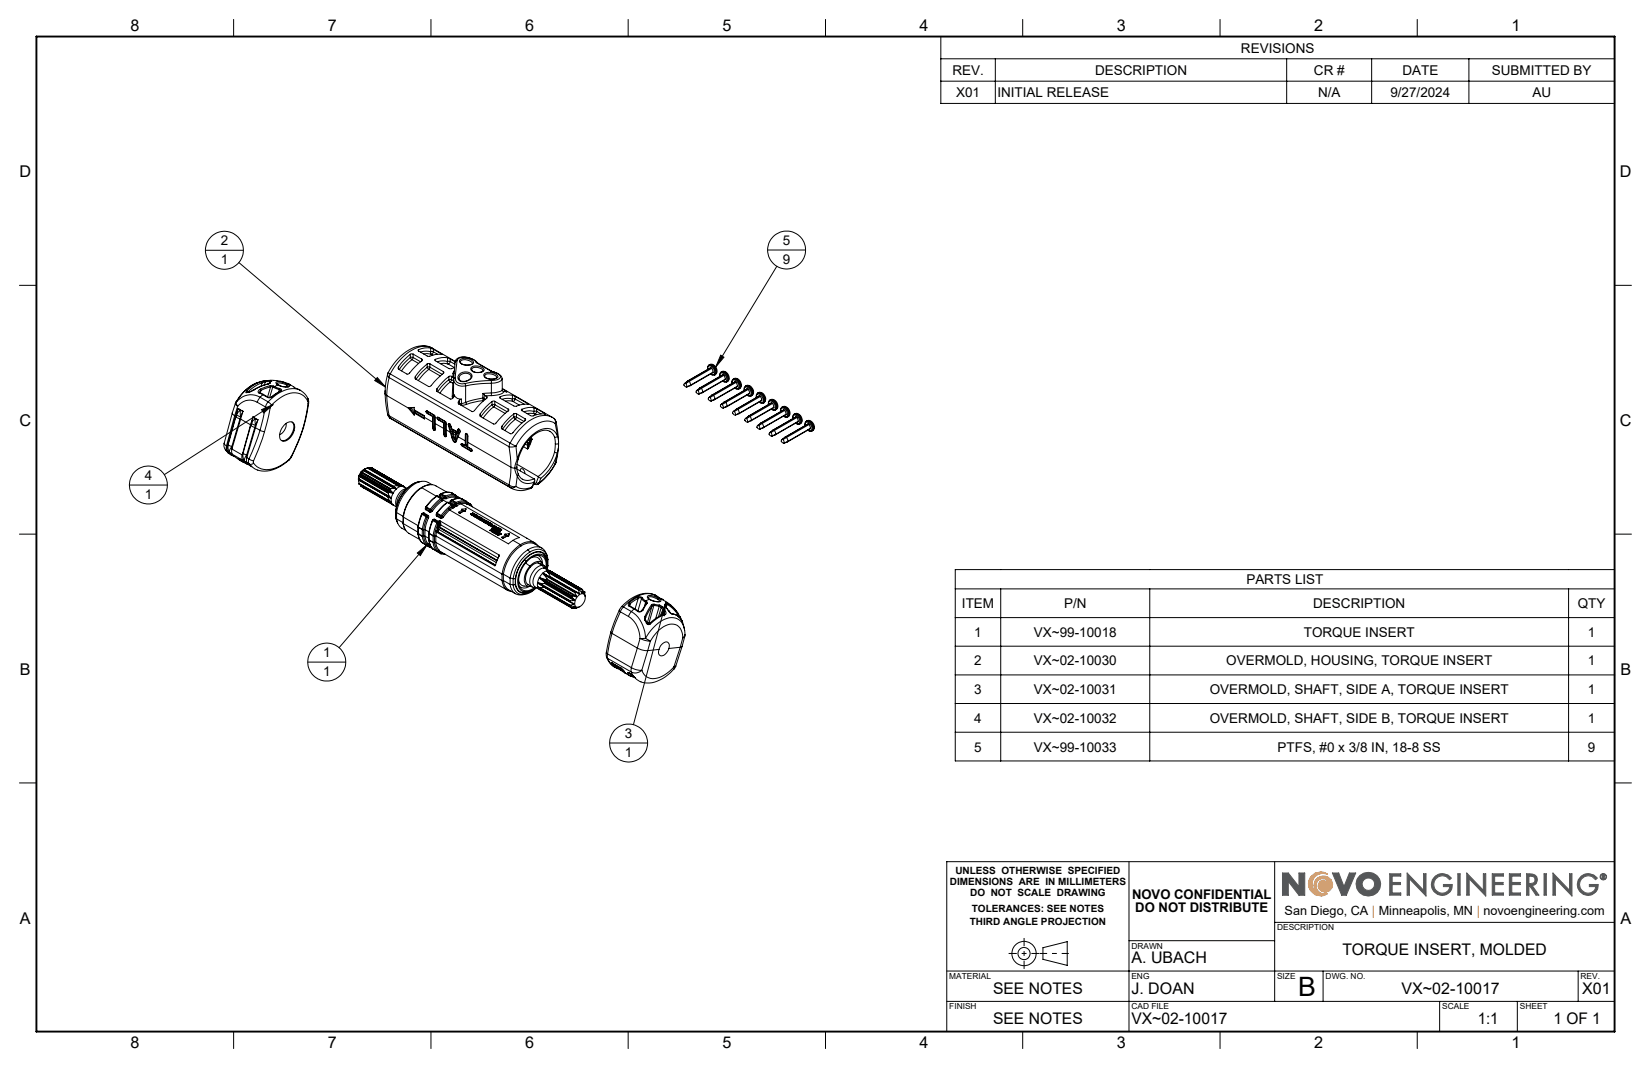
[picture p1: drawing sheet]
<svg xmlns="http://www.w3.org/2000/svg" width="432mm" height="279mm" viewBox="0 0 432 279" stroke-linecap="round" stroke-linejoin="round" font-family="sans-serif">
<defs><g id="words">
<text font-size="7" x="339.5" y="260.5">B</text>
<g font-size="4.2">
<text x="34.1" y="8.1">8</text>
<text x="85.7" y="8.1">7</text>
<text x="137.3" y="8.1">6</text>
<text x="188.9" y="8.1">5</text>
<text x="240.5" y="8.1">4</text>
<text x="292.1" y="8.1">3</text>
<text x="343.7" y="8.1">2</text>
<text x="395.3" y="8.1">1</text>
<text x="5.1" y="46.4">D</text>
<text x="423.7" y="46.4">D</text>
<text x="5.1" y="111.4">C</text>
<text x="423.7" y="111.4">C</text>
<text x="5.2" y="176.5">B</text>
<text x="423.8" y="176.5">B</text>
<text x="5.2" y="241.6">A</text>
<text x="423.8" y="241.6">A</text>
<text x="351.1" y="249.9">TORQUE INSERT, MOLDED</text>
<text x="295.9" y="252">A. UBACH</text>
<text x="259.7" y="260">SEE NOTES</text>
<text x="295.9" y="260">J. DOAN</text>
<text x="366.5" y="260">VX~02-10017</text>
<text x="413.8" y="260">X01</text>
<text x="259.7" y="267.9">SEE NOTES</text>
<text x="295.9" y="267.9">VX~02-10017</text>
<text x="386.5" y="267.9">1:1</text>
<text x="406.3" y="267.9">1 OF 1</text>
<text x="34.1" y="274.2">8</text>
<text x="85.7" y="274.2">7</text>
<text x="137.3" y="274.2">6</text>
<text x="188.9" y="274.2">5</text>
<text x="240.5" y="274.2">4</text>
<text x="292.1" y="274.2">3</text>
<text x="343.7" y="274.2">2</text>
<text x="395.3" y="274.2">1</text>
</g>
<g font-size="3.5">
<text x="324.6" y="13.8">REVISIONS</text>
<text x="249.1" y="19.6">REV.</text>
<text x="286.4" y="19.6">DESCRIPTION</text>
<text x="343.6" y="19.6">CR #</text>
<text x="366.8" y="19.6">DATE</text>
<text x="390.2" y="19.6">SUBMITTED BY</text>
<text x="250.1" y="25.4">X01</text>
<text x="260.8" y="25.4">INITIAL RELEASE</text>
<text x="344.7" y="25.4">N/A</text>
<text x="363.6" y="25.4">9/27/2024</text>
<text x="400.8" y="25.4">AU</text>
<text x="57.7" y="64.2">2</text>
<text x="204.8" y="64.1">5</text>
<text x="57.7" y="69">1</text>
<text x="204.8" y="69">9</text>
<text x="37.8" y="125.6">4</text>
<text x="37.8" y="130.4">1</text>
<text x="326" y="152.8">PARTS LIST</text>
<text x="251.6" y="159.1">ITEM</text>
<text x="278.3" y="159.1">P/N</text>
<text x="343.5" y="159.1">DESCRIPTION</text>
<text x="412.6" y="159.1">QTY</text>
<text x="254.8" y="166.6">1</text>
<text x="270.4" y="166.6">VX~99-10018</text>
<text x="341" y="166.6">TORQUE INSERT</text>
<text x="415.3" y="166.6">1</text>
<text x="84.5" y="171.9">1</text>
<text x="84.5" y="176.7">1</text>
<text x="254.8" y="174.1">2</text>
<text x="270.4" y="174.1">VX~02-10030</text>
<text x="320.7" y="174.1">OVERMOLD, HOUSING, TORQUE INSERT</text>
<text x="415.3" y="174.1">1</text>
<text x="254.8" y="181.6">3</text>
<text x="270.4" y="181.6">VX~02-10031</text>
<text x="316.4" y="181.6">OVERMOLD, SHAFT, SIDE A, TORQUE INSERT</text>
<text x="415.3" y="181.6">1</text>
<text x="254.8" y="189.1">4</text>
<text x="270.4" y="189.1">VX~02-10032</text>
<text x="316.4" y="189.1">OVERMOLD, SHAFT, SIDE B, TORQUE INSERT</text>
<text x="415.3" y="189.1">1</text>
<text x="163.4" y="193.1">3</text>
<text x="163.4" y="197.9">1</text>
<text x="254.8" y="196.6">5</text>
<text x="270.4" y="196.6">VX~99-10033</text>
<text x="334.1" y="196.6">PTFS, #0 x 3/8 IN, 18-8 SS</text>
<text x="415.3" y="196.6">9</text>
<text x="296.1" y="235.2">NOVO CONFIDENTIAL</text>
<text x="296.9" y="238.7">DO NOT DISTRIBUTE</text>
</g>
<text font-size="3.3" x="336" y="239.4">San Diego, CA | Minneapolis, MN | novoengineering.com</text>
<g font-size="2.6">
<text x="248.4" y="231.5">DIMENSIONS ARE IN MILLIMETERS</text>
<text x="249.9" y="228.6">UNLESS OTHERWISE SPECIFIED</text>
<text x="253.7" y="234.4">DO NOT SCALE DRAWING</text>
<text x="254.2" y="238.5">TOLERANCES: SEE NOTES</text>
<text x="253.7" y="242.1">THIRD ANGLE PROJECTION</text>
</g>
<g font-size="2.2">
<text x="334" y="243.4">DESCRIPTION</text>
<text x="295.9" y="248.2">DRAWN</text>
<text x="248.3" y="256.1">MATERIAL</text>
<text x="295.9" y="256.1">ENG</text>
<text x="334" y="256.1">SIZE</text>
<text x="346.7" y="256.1">DWG. NO.</text>
<text x="413.4" y="256.1">REV.</text>
<text x="248.3" y="264">FINISH</text>
<text x="295.9" y="264">CAD FILE</text>
<text x="377.2" y="264">SCALE</text>
<text x="397.5" y="264">SHEET</text>
</g>
</g></defs>
<g fill="none" stroke="#000" stroke-width=".26">
<path d="M61.1 5.1v4.5M112.7 5.1v4.5M164.3 5.1v4.5M215.9 5.1v4.5M267.5 5.1v4.5M319.1 5.1v4.5M370.7 5.1v4.5M5.1 74.6h4.4M422.3 74.6h4.4M68.3 99.8a9.1 9.1 0 0 0-3.7 2.4M68.3 99.8l.2 .4M69.4 99.9l-.9 .3"/>
<path d="M69.4 99.9l-.3 .8M69.5 99.6l-1.2 .2M69.5 99.6h1.2M69.5 99.6l-.1 .3M70.6 99.8l-.2 .5 .3-.2M70.6 99.8l-1.2 .1M70.6 99.8l.2 .1M70.7 99.6l.3 .1M70.7 99.6l-.1 .2M70.8 99.8l-.3 .3M70.8 99.8h.1M71 99.7l-.3 .4"/>
<path d="M71 99.7l-.2 .1M101.4 97.8l-.5 2.7-.1 1.8M101.4 97.8v.5l.4 .5M101.5 97.5l-.1 .3M101.5 97.5l.6 .3M101.8 98.8l-.7 4.7M101.8 98.8l31.3 18.1M102.1 97.8l-.3 1M102.1 97.8l31.3 18.1M104.2 95.9l.1 .7M107.3 92.7l-1.6 1.4-1.5 1.8M107.3 93.5l.4 .6"/>
<path d="M107.3 93.5h.8M107.3 93.5l-1.9 1.9-1 1.3M107.3 92.7v.8M107.7 94.1l-1.2 1.1-1.5 1.8M107.7 94.1l1.8 1M108.1 92.6l-.8 .1M108.1 93.5l-.4 .6M108.1 92.6l2.2 1.3M108.1 92.6v.9M108.1 93.5l1.9 1.2M108.7 98.5v.7M109.5 91.8l2.5 1.4a8.4 8.4 0 0 1 3.6-.5l-.1-.1"/>
<path d="M109.5 91.5l-.2 .1 .2 .2M109.5 91.5v.3M110.3 93.9l.2 .2-.2 .3M110.3 94.4l-3.6 3.5-2.5-1.3-.1-.3 .1-.4M110.3 93.9v.5M110.8 92.6l.9-.1 1.1 .2M111.7 95.2l-1.6 1.5-1.4 1.8M111.7 96.1l.4 .5M111.7 96.1h.7M111.7 96.1l-1.3 1.1-1.6 2M111.7 95.2v.9M112.1 96.6l-1.2 1.1-1.5 1.9"/>
<path d="M112.1 96.6l3 1.8M112.4 95.2h-.7M112.4 96.1l-.3 .5M112.4 95.2l3.6 2M112.4 95.2v.9M112.4 96.1l3.2 1.8M112.6 91.1l.7 .3M112.6 91.1a5.5 5.5 0 0 0-3.1 .4M112.6 92v.5l.2 .2M112.6 92h.7M112.6 92l-1.2-.1-1.4 .2M112.6 91.1v.9"/>
<path d="M112.8 92.7l.4 .2M113.1 91.1a6.8 6.8 0 0 0-7.7 1.5l-1.9 1.9-2 3M113.1 91.1a5.6 5.6 0 0 0-6.1 .9 16.6 16.6 0 0 0-4.9 5.8M113.1 91.1l6 3.4M113.3 92l-.2 .6-.3 .1M113.3 91.4l2.2 1.2M113.3 91.4v.6M113.3 92l1.1 .7M113.8 94v.3l3.6 2.1 .6 .1 .9-.3-1.7-1M113.8 94l.1 .4M115.2 95.1l.9-.1 1.1 .2M115.5 92.6v.1"/>
<path d="M116 97.2l.1 .2-.1 .3M116 97.7l-3.7 3.4-3.7-2 .1-.6M116 97.2v.5M117.1 93.6l.7 .3M117.1 93.6a5.6 5.6 0 0 0-3.3 .4M117.1 94.6l-.1 .3 .2 .3M117.1 94.6h.7M117.1 94.6l-1.2-.2-1.5 .3M117.1 93.6v1M117.4 98.5l-1.6 1.4-1.5 1.8M117.4 99.3l.4 .6M117.4 99.3h.7"/>
<path d="M117.4 99.3l-1.9 1.8-1 1.4M117.4 98.5v.8M117.8 94.6l-.3 .4-.3 .2M117.8 93.9l1.2 .8M117.8 93.9v.7M117.8 94.6l1.2 .7M117.8 99.9l-1.2 1.1-1.5 1.8M117.8 99.9l.6 .4M118.1 98.5h-.7M118.1 99.3l-.3 .6M118.1 98.5l.3 .1M118.1 98.5v.8"/>
<path d="M118.1 99.3l.5 .4M118.4 98.6l.3 .1M118.5 97.7l-.1 .9M118.6 99.1v.1M118.6 99.2a2.38 2.38 0 0 0 3.2 1.8M118.6 99.9l-.2 .4M118.6 99.2v4.7M118.8 97.6l-.3 .1M118.8 97l-.3 .7M119 94.8a1.98 1.98 0 0 1 2.6-1.4 4.5 4.5 0 0 1 3.4 1.6M119.1 98.8a1.5 1.5 0 0 0 1.7 1.6l.9-.1M119.1 98.8l-.5 .3"/>
<path d="M119.5 94.4l-.4 4.4M119.5 94.4a1.76 1.76 0 0 1 2.1-.9 3.8 3.8 0 0 1 2.9 1.3M119.5 94.4l-.5 .3-.4 4.4M120 98a2.04 2.04 0 0 1 3.5 .4 2.32 2.32 0 0 1-3.6 .9l-.1-.8zM120.3 98.3a1.77 1.77 0 0 1 2.9 .3 1.96 1.96 0 0 1-3.1 .7zM120.4 94a2.86 2.86 0 0 1 3.5 .8 2.18 2.18 0 0 1-3 .5 .81 .81 0 0 1-.5-1.3zM123.4 96.5a2.11 2.11 0 0 1 2.9 .5 2.21 2.21 0 0 1-2.9-.3zM123.4 96a2.55 2.55 0 0 1 3.2 .7 2.24 2.24 0 0 1-2.8 .6 .75 .75 0 0 1-.4-1.3zM123.5 95.1a2.31 2.31 0 0 0-3-.7 .93 .93 0 0 0 1.1 1.1 2.08 2.08 0 0 0 2-.4M124.5 94.8l.3 .2M124.5 94.8l.4 .2M124.8 95l3.8 2.1"/>
<path d="M124.8 95l3.6 2.1M126.8 97.7a2.85 2.85 0 0 1 3.4 .8 2.32 2.32 0 0 1-3 .5 .88 .88 0 0 1-.7-1zM126.9 98.1a2.26 2.26 0 0 1 3 .7 2.61 2.61 0 0 1-3.1-.3zM128.4 97.1l.5 .2M128.4 97.1h.2M128.5 99.6l-4.1 .2-2.7 .5M128.5 99.6v.7M128.6 97.1l.4 .2M128.9 97.3a2.65 2.65 0 0 1 2.4 1.8M128.9 97.3a2.79 2.79 0 0 1 2 1.2 1.37 1.37 0 0 1-1.6 1l-.8 .1M128.9 97.3h.1M131.3 99.1a1.8 1.8 0 0 1-1.8 1.1l-1 .1"/>
<path d="M131.3 99.1l.1 2.9M180 99.6l.3 .2M180 99.6l-1 .7M180 99.6l-.8 .7M180.3 99.8l.3 1M180.3 99.8l-.9 .5M185.1 96.6a.66 .66 0 0 1 .3-.9 .66 .66 0 0 1 .9 .4 1.26 1.26 0 0 1 .2 1.9l-.6-.2M185.4 95.5l-.3 .5v.7M185.4 95.5a1.69 1.69 0 0 1 1.5 2.6M185.6 95.4a1.54 1.54 0 0 1 1.7 .7 1.54 1.54 0 0 1-.2 1.8M185.6 95.4a1.68 1.68 0 0 1 1.5 2.5M185.6 95.4l-.2 .1"/>
<path d="M185.8 97.8l.4 .3h.6M185.9 96.2l.2 .2M185.9 96.2l-6.1 3.5M185.9 96.2l-5.9 3.4M186.1 96.4l.4 1M186.1 96.4l-5.8 3.4M186.5 97.4l-5.9 3.5M186.5 97.4l-5.9 3.4M186.9 98.1h.1M187.1 97.9l-.2 .2M188.6 97.4l-.4 .5 .1 .6a.68 .68 0 0 1 .3-.9 .68 .68 0 0 1 .9 .3 1.23 1.23 0 0 1 .2 2l-.6-.2 .3 .2h.6M188.6 97.4a1.69 1.69 0 0 1 1.5 2.5"/>
<path d="M188.8 97.2a1.54 1.54 0 0 1 1.7 .8 1.54 1.54 0 0 1-.2 1.8M188.8 97.2a1.71 1.71 0 0 1 1.5 2.6M188.8 97.2l-.2 .2M189.1 98.1l.2 .1M189.1 98.1l-6.1 3.4M189.1 98.1l-5.9 3.4M189.3 98.2l.4 1M189.3 98.2l-5.9 3.4M189.7 99.2l-6 3.5M189.7 99.2l-5.9 3.4M190 99.9h.1M190.3 99.8l-.2 .1"/>
<path d="M191.8 99.2l-.4 .5 .1 .6M191.8 99.2a1.71 1.71 0 0 1 1.5 2.5M192 99.1a1.54 1.54 0 0 1 1.6 .7 1.54 1.54 0 0 1-.2 1.8M192 99.1a1.71 1.71 0 0 1 1.5 2.5l-.2 .1M192 99.1l-.2 .1M192.3 99.9l.2 .1M192.3 99.9l-6.1 3.5M192.3 99.9l-5.9 3.4M58.6 116a1.99 1.99 0 0 0 .4 1.7M58.6 116l.1 .2 .5 .5M59 117.7l.7 .8M59 117.7l.3 .3"/>
<path d="M59.2 116.7v.9l.1 .4M59.2 116.7l.2 .1M59.3 118l.4 .4M59.3 118l.3 .1M59.4 116.8v.8l.2 .5M59.6 118.1l.5 .3M59.7 118.4l.3 .2M59.7 118.4l.2 .1M59.7 118.4v.1M59.7 116.2l.9 .6M59.7 116.2l-.3 .6M59.7 116.2a2.53 2.53 0 0 0 .4 2.2"/>
<path d="M59.7 118.5l.1 .1M59.7 118.5l1.6 .9M59.7 118.5h.3M59.9 118.5l.6 .4M59.9 118.5h.1M60.1 118.4l.7 .5M60.5 118.9l3 2M60.6 116.8v.7M60.6 117.5v.8l.2 .6M60.6 116.8a1.56 1.56 0 0 0-.5 1.6M60.6 117.5l2.8 1.5M60.7 108.1l-2.1 7.9"/>
<path d="M60.8 118.9l2.7 1.5M61.4 108.7l.2 .2M61.4 108.7l-2.2 8M61.6 105.6l-.9 2.4 .1 .3 .6 .4M61.6 105.6l.6 .7M61.6 108.9l.1 .1M61.6 108.9l-2.2 7.9M61.7 109l1.1 .6M61.7 109l-2 7.2M61.7 105.2l-.1 .4M61.7 105.2h.1M61.8 105.2l.4 1.1"/>
<path d="M61.9 108.4l1 .6M61.9 108.4l-.2 .6M62.2 106.3l-.8 2.4M62.3 106.9l.6 .4M62.3 106.9l-.4 1.5M62.3 106.9l1.2 .7M62.3 106.9l-.7 2M62.4 120l.2 .1M62.8 109.6h.1M62.8 109.6l-2.2 7.2M62.9 107.3v1.7M62.9 107.3l-1 1.1"/>
<path d="M62.9 107.3l.6 .3M62.9 109l-.1 .6M62.9 109.6l-2.3 7.9M62.9 109.6l2.6 1.5M63.4 119l-.1 .8 .2 .6M63.5 107.6l-.6 1.4M63.5 107.6l-.6 2M63.6 118.5l.9 .5M63.6 118.5l-.2 .5M63.6 118.5a2.58 2.58 0 0 0 .4 2.1M64.5 119l.1 .7M64.5 119a1.86 1.86 0 0 0-.5 1.6"/>
<path d="M64.6 102.7h.1M64.6 102.2l-.3 .5h.3M64.6 119.7l-.1 .8 .2 .6M64.6 102.2l.3 .3M64.6 119.7l.5 .4M64.7 102.7h-.1M64.9 102.5l-.1 .1M65.2 102.6l-.6 .1M65.3 102.5l-.6 .2M65.3 102.5l-.1 .1M65.5 111.1l.1 .1M65.5 111.1l-2.1 7.9"/>
<path d="M65.6 111.2l.3 .3 .7 .3M65.6 111.2l-2 7.3M65.8 110.7l.3 .3 .7 .3M65.8 110.7l-.2 .5M66.2 102.1l-.9 .4M66.2 109.1l.5 .5M66.2 109.1l-.4 1.6M66.2 102.1h.1M66.2 109.1l1.3 .7M66.2 109.1l-.7 2M66.2 102.1l-1 .5M66.6 111.8l.2 .1"/>
<path d="M66.6 111.8l-2.1 7.2M66.7 109.6l.1 1.7M66.7 109.6l-.9 1.1M66.7 109.6l.8 .2M66.8 111.9l-2.2 7.8M66.8 111.3l-.2 .5M66.8 111.9l1.2 .7M67.2 100.2a10.9 10.9 0 0 1 8.6 .4M67.2 100.2a11.1 11.1 0 0 0-5.5 5M67.2 100.2a11.1 11.1 0 0 0-5.4 5M67.3 105.2a3.8 3.8 0 0 0-5.1 1.1M67.3 105.2l2.1 1.3"/>
<path d="M67.5 109.8l-.7 1.5M67.5 109.8l-.7 2.1M67.7 102.8l1 .5M67.9 102.7l1 .5M67.9 102.7l-.2 .1M68 112.6l1.2 .3M68 103.9l-.7 1.3M68 112.6l-1.3 3.8-1.6 3.7M68 103.9a4.8 4.8 0 0 0-6.2 1.3M68 103.9l2.1 1.2M68.1 101.8l-.6 .6 .2 .4M68.1 101.8l.2 .3"/>
<path d="M68.3 102.1l-.4 .6M68.3 102.1l-.2 .7M68.5 100.2a9.5 9.5 0 0 0-3.6 2.3M68.5 100.2l-.2 .8M68.7 103.3l-.7 .6M68.7 103.3l1.3 .7M68.9 103.2l-.2 .1M68.9 103.2l1.3 .8M69.2 112.9l-1.6 4.8-1.3 2.8M69.4 106.5l-1.4 6.1M69.4 106.5l1.3 .2M70.1 105.1l.9 .9"/>
<path d="M70.1 105.1l-.7 1.4M70.2 100.4l-1.4 .4-2.6 1.3M70.2 100.4h.1M70.2 100.4l-1.5 .5-2.5 1.2M70.2 104h-.2M70.2 104h.1M70.5 100.3l-.3 .1M70.7 106.7l-1.5 6.2M70.7 100.9l-2.6 .9M70.7 100.9l.8 .1M70.7 100.9l.1 .3M70.7 100.1l-.5 .3"/>
<path d="M70.8 101.2l-2.5 .9M70.8 101.2h.5M70.8 101.2l-.8 2.6M71 106l-.3 .7M71.1 103.8l-.9 .2M71.1 103.8h.1M71.2 103.8l-.6 .3-.6-.1M71.3 101.2l.2 .2M71.3 101.2l-.8 2.8M71.5 101l.2 .1M71.5 101.4l1.6 .5M71.5 101l-.2 .2"/>
<path d="M71.7 101.1l1.4 .5M71.7 101.1l-.2 .3M72.4 100.4a2.51 2.51 0 0 1 2.5 .3M72.4 100.4l.4 .4M72.7 100.8l-1 .3M72.7 100.8h.1M72.8 100.8l1.1 .3h1.6M72.8 100.8h.1M73.1 101.9l.3 .3M73.1 101.9l-.3 .7M73.1 101.6l.5 .3-.2 .4M73.1 101.6v.3"/>
<path d="M73.3 102.3l-2.2 1.5M73.3 102.3h.1M73.4 102.2l-.1 .1M73.4 102.3l-2.2 1.5M74.4 111.2a1.5 1.5 0 0 1 2.6-.1 3.9 3.9 0 0 1-2.7 4.3h-.4a1.77 1.77 0 0 1-.6-2.5zM74.8 110.8a2.99 2.99 0 0 1-1.7 2.9M74.9 100.7l.5 .5M75.2 100.5l.5 .6-.6 .1h-1.1l-1.3-.4M75.2 100.5l.8 .2M75.2 100.5a3.2 3.2 0 0 0-3.1-.4l.6 .7M75.2 100.5l-.3 .2M75.5 100.4l.3 .2"/>
<path d="M75.5 100.4h.1M75.8 100.6l.2 .1M76 100.7l2.6 1.5M76.1 119.5l-.5 .8M76.3 119.4l-.8 1M76.3 119.4l-.2 .1M76.4 110.4a2.94 2.94 0 0 1-.6 3.8l-1 .9-1.2 .1M78.6 102.2l1.1 .8 .9 1.4M78.6 102.2a6.1 6.1 0 0 0-6.4 1.1l-2.1 1.8M79.3 111.9l-1.1 3-2.1 4.6M79.4 111.8l-1.3 3.7-1.8 3.9M79.4 111.8l-.1 .1"/>
<path d="M80.5 105a4.1 4.1 0 0 0-6-1.6l-1.4 .8-2.1 1.8M80.5 105l.1 .7M80.6 104.4l.1 1.2M80.6 105.7l-1.3 6.2M80.6 104.4l-.1 .6M80.7 105.6l-1.3 6.2M80.7 105.6l-.1 .1M100.7 102.9v-.7v.7M100.7 103l.7 5.4M100.7 102.9l.4 .6M100.7 102.9v.2M101.1 103.5l.7 5.3"/>
<path d="M101.1 103.5l5.7 3.3M101.4 108.4l.6 .9M101.4 108.4l.4 .4M101.8 108.8l.2 .6 31.4 18.1M101.8 108.8l31.3 18.1M102 109.3l.4 .3M102.4 109.6l31.3 18.1M106.8 106.8l1.5-.2v.6l2.7 1.6v.8l-2.7-1.6M106.8 106.8l1.5 1.8v-.6M107 106.7l1.3 1.6M107.4 106.7l.1 .1M107.5 106.8l.9 1.1"/>
<path d="M108.3 106.6l-.8 .2M108.5 107.5v.4M108.5 107.9l-.2 .1M108.5 107.5l2.5 1.5M108.5 107.9l2.5 1.5M111 109.2l2.1 1.2M111.4 107.7l.4 .5M111.6 107.6l.3 .5M111.6 107.5v.1M111.6 107.6l-.2 .1M111.8 107.5l1.9 1.2 .1 2.1M111.8 107.5h-.2l-.2 .2"/>
<path d="M111.8 107.6h-.2M111.8 108.2l1.4 .8M111.9 107.6l.2 .2M111.9 108.1l1.4 .8M111.9 108.1l-.1 .1M112.1 107.8l-.2 .3M112.1 107.8l1.6 .9M113.1 110.4l.1 1.5M113.2 111.9l.3 .7M113.2 109l-.1 1.4M113.3 111.8h.4M113.3 111.8l.4 .7"/>
<path d="M113.3 108.9v2.9M113.3 108.9l-.1 .1M113.3 111.8l-.1 .1M113.7 111.8l.1 .4-.1 .3M113.7 108.7l-.4 .2M113.7 112.5h.1M113.7 108.7v3.1M113.7 112.5l-.2 .1M113.8 110.8v1.5v.3h-.3M113.8 110.8l2.2 1.3M114.3 101.7l-.1 .4 .1 .3 3.5 2 .7-.3 .3-.8M114.3 109.3l.4 .6"/>
<path d="M114.3 101.7v.7M114.4 109.3l.4 .5M114.4 109.3h-.1M114.5 109.1l-.1 .2M114.7 109.2l2 1.3v3.4l-.1 .3h-.2M114.7 109.2l-.3-.1-.1 .2M114.7 109.2l-.3 .1M114.7 109.9l1.3 .8M114.8 109.3l.2 .2M114.8 109.8l1.4 .8M114.8 109.8l-.1 .1M115 109.5l-.2 .3"/>
<path d="M115 109.5l1.6 .9M116 113.6l.4 .6M116 110.7v2.9M116.2 113.5h.4M116.2 113.5l.3 .7M116.2 110.6v2.9M116.2 110.6l-.2 .1M116.2 113.5l-.2 .1M116.5 114.2h.2M116.5 114.2h-.1M116.6 113.5l.1 .3M116.6 110.4l-.4 .2"/>
<path d="M116.6 110.4v3.1M116.7 113.9l-.2 .3M116.7 112.5l1.1 .6M117.2 111l.2-.2 .3 .1 .4 1.2 1.4 .8M117.2 111l.1 .5M117.3 111.5l.5 1.6M117.4 110.9h.3M117.4 110.9l.1 .5M117.4 110.9l-.2 .1M117.4 110.8v.1M117.5 111.4l.3-.1 .6 2.1M117.5 111.4l.9 3.1"/>
<path d="M117.5 111.4l-.2 .1M117.8 113.1l.4 1.4M118.2 114.5l.2 .6 .4 .5M118.3 103.6v.6M118.3 112.9l.2 .6M118.3 112.9l1 .6M118.4 112.3l.1 .5M118.4 114.5l.2 .6 .4 .5M118.4 112.3l1.5 .9M118.4 114.5h-.2M118.4 112.3l.1 .4M118.4 100.3l-.1 3.3"/>
<path d="M118.5 113.5l.6 .4M118.5 112.8l1 .5M118.5 112.8l-.2 .1M118.5 113.5l.3 1.3M118.6 103.5l-.3 .1M118.6 100.2l-.2 .1M118.7 114.4l-.3 .1M118.8 103.3a1.78 1.78 0 0 0 1.8 1.1M118.8 103.3v.3M118.9 114.8l.2 .5M119 115.6h.3M119 115.6h-.2"/>
<path d="M119 114.7l.2 .5M119 114.7l-.2 .1M119.1 115.3l-.1 .3M119.1 115.3h.3M119.1 113.9l-.3 .9M119.3 113.5l-.2 .4M119.4 115.3l-.3 .4-.3-.1M119.5 113.3l-.5 1.4M119.5 113.3l-.2 .2M119.7 112.5l.1-.2a.53 .53 0 0 1 .5 .3 .53 .53 0 0 1 0 .6l-.5 1.1M119.7 112.9l.2 .1M119.7 112.5l-.2 .4"/>
<path d="M119.7 112.9h-.2M119.8 112.5h.4M119.8 114.3l1.9 1M119.8 114.3l-.4 1M119.8 112.5h-.1M119.8 112.5l-.1 .4M119.9 113.2l-.4 .1M119.9 113.2l-.7 2M119.9 105l-.1 .4 .2 .3M119.9 112.2l-.1 .3M119.9 105l.1 .7M120.2 104.7l-.3 .3"/>
<path d="M120.2 104.7v1M120.2 112.5l-.3 .5M120.2 105.7l.6 .4M120.2 105.7l-.1 .1M120.2 112.4v.1M120.6 116.2l.4 .6M120.6 104.4l-.4 .3M120.6 104.4l.1 1.2M120.7 105.6l-.5 .1M120.7 105.6l.1 .5M120.8 116.1l.3 .6M120.8 116.1h.1"/>
<path d="M120.8 116.1l-.2 .1M120.9 116.1l-.2-.1-.1 .2M120.9 116.1h-.1M120.9 116.1l.8 .5M121 116.8l2.1 1.2M121.1 116.2l.2 .2M121.1 116.7l2.2 1.2M121.1 116.7l-.1 .1M121.3 116.4l-.2 .3M121.3 116.4l2.1 1.2M121.7 100.3l.1 .7M121.7 115.3v1.3"/>
<path d="M121.7 113.7v-.2a.45 .45 0 0 1 .6 0 .45 .45 0 0 1 .1 .6l-.1 1.6M121.7 113.7v1.6M121.8 105.3l-1.1 .3M121.8 105.3l.2 .5M121.8 101v4.3M121.8 113.6h.4v3.1M121.8 116.5l.4 .2M121.8 113.6l-.1 .1M121.8 113.6v2.9M121.8 116.5l-.1 .1M121.9 113.4l-.1 .2M122 105.8l-1.2 .3"/>
<path d="M122.3 115.7v1.2l.8 .5a.43 .43 0 0 1 .4 .3 .43 .43 0 0 1-.2 .4l-.2-.1M122.3 115.7l11.3 6.5M123.3 117.9l.1 .1M123.3 117.9l-.2 .1M123.4 117.7l-.1 .2M125.6 108.2l.1 .7M126.3 104.1l-4.5 1.2M126.3 104.1v.7M126.3 104.1l.3 .1M126.3 102.9l.4 .4M126.3 102.9v1.2M126.3 104.8l-4.3 1"/>
<path d="M126.3 104.8l.1 .1M126.6 104.2l-.3 .6M126.6 104.2l.4 .3M126.7 103.3l.3 .2M126.7 103.3l-.1 .9M127 103.5l.3 .3M127.3 103.8l.1 .3-1.8 1.5-1.8 2-.3 .1-3.5-2M127.3 103.8l-.1 .4M128.5 103.5h-1.5M128.5 100.3l-4.1 .2-2.6 .5M128.5 102.8l-2.2 .1M128.5 102.8v.7"/>
<path d="M128.5 100.3v2.5M128.7 105l-1.6 1.5-1.5 1.7M128.7 105.9l.4 .5M128.7 105.9h.7M128.7 105.9l-1.9 1.8-1 1.3M128.7 105v.9M129.1 106.4l-1.2 1.1-1.5 1.9M129.1 106.4l3 1.8M129.4 105h-.7M129.4 105.9l-.3 .5M129.4 105l3.5 2M129.4 105v.9"/>
<path d="M129.4 105.9l3.2 1.8M130.8 104.2l3.7 2.1h.6a5.7 5.7 0 0 1 3-.5M130.8 103.8l-.1 .1 .1 .3M130.8 103.8v.4M131.3 111.5l-.2 .4 .2 .3M131.3 111.5v.7M131.3 102l-1 .6-1.8 .2M131.4 102l.3 .4M131.4 101.6l13 7.6M131.4 101.7l1.1 .7M131.7 102.4a2.81 2.81 0 0 1-2.6 1.1h-.6M132.2 105l.8-.2 1.2 .2"/>
<path d="M132.5 102.4l.1 .2-.9-.2M132.5 102.4v.1M132.9 107l.2 .3-.2 .2M132.9 107.5l-3.6 3.4-3.7-2-.1-.2 .1-.5M132.9 107v.5M133.1 116.9l.5 5.3M133.4 115.9l1.5 .8M133.4 115.9l-.3 1M134 103.4l.7 .3M134 103.4a5.8 5.8 0 0 0-3.2 .4M134 104.4l-.1 .3 .3 .3M134 104.4h.7"/>
<path d="M134 104.4l-1.2-.2-1.5 .3M134 103.4v1M134.2 105l1.6 1M134.4 108.3l-1.6 1.4-1.5 1.8M134.4 109.1l.4 .6M134.4 109.1h.7M134.4 109.1l-1.3 1.2-1.7 2M134.4 108.3v.8M134.7 104.4l-.2 .4-.3 .2M134.7 103.7l3.4 2M134.7 103.7v.7M134.7 104.4l2.4 1.3"/>
<path d="M134.8 109.7l-1.3 1.1-1.5 1.8M134.8 109.7l1.7 1M134.9 116.7l.4 3.5M134.9 116.7l-.9 .2h-.9M135.1 108.2l-.7 .1M135.1 109.1l-.3 .6M135.1 108.2l2.2 1.4M135.1 108.2v.9M135.1 109.1l1.9 1.1M136.5 107.1l-.1 .3 2.5 1.4h.6a5.8 5.8 0 0 1 3.1-.5M136.5 107.1v.4M136.9 116.9l1 .5"/>
<path d="M137.3 110l-1.6 1.4-1.9 2.1h-.3l-2.2-1.3M137.3 109.6l.2 .1-.2 .3M137.3 109.6v.4M137.4 116.2l.6 .3M137.8 108.2l2 .1M137.8 115.6l.6 .3M138 116.5h.2M138 116.5l-.1 .9M138.1 105.7l.2 .1h-.2M138.1 105.7v.1M138.2 117.3l-.3 .1M138.2 115.1l.3 .2"/>
<path d="M138.2 116.5v.8M138.3 116l-.3 .5M138.3 116l.1 .2M138.3 116h.1M138.3 116l-.6-.3 .6 .3M138.4 116.2l-.2 .3M138.4 116.2h.1M138.4 115.9l.3 .2M138.4 115.9l-.1 .1M138.5 115.3h.2M138.5 115.3l-.1 .6M138.6 114.7l.1 .1"/>
<path d="M138.6 114.7l.2 .1M138.7 116.1l-.3 .1M138.7 115.3v.8M138.7 114.8l-.2 .5M138.7 114.8l.2 .2M138.7 114.8h.1M138.8 114.8l.1 .2M138.8 114.5l.2 .2M138.9 115h.1M138.9 115l-.2 .3M139 114.7l.1 .2M139 114.7l-.2 .1"/>
<path d="M139.1 114.9l-.9 2.4M139.1 114.9l-.2 .1M139.7 106.7l.7 .3M139.7 106.7a5.1 5.1 0 0 0-3.2 .4M139.7 107.6l.1 .7M139.7 107.6h.7M139.7 107.6l-1.2-.1-1.5 .2M139.7 106.7v.9M139.8 108.3l.4 .2M140.4 107.6l-.2 .5-.4 .2M140.4 107l2.2 1.2M140.4 107v.6"/>
<path d="M140.4 107.6l1.1 .7M142.6 108.2l.1 .1h-.1M142.6 108.2l-.1 .1M144.4 109.2l.5 .2M144.4 109.2a5.8 5.8 0 0 0-6 .9 16.6 16.6 0 0 0-5 5.8M144.9 109.4l.5 .9M144.9 109.4a1.28 1.28 0 0 1 .3 1.4M145 114.3a2.76 2.76 0 0 0-4.3-1.2 11.6 11.6 0 0 0-5.2 7M145 114.3l.2 1.8M145 118.3a11.6 11.6 0 0 1-4.3 6.4M145 118.3l.8 .1M145.2 110.8a5.2 5.2 0 0 0-6.1 1l-2.6 2.5-1.6 2.4"/>
<path d="M145.2 110.8l.6 3.3M145.2 116.1l-.2 2.2M145.4 110.3l.6 4.9M145.4 110.3l-.2 .5M145.8 114.1a3 3 0 0 0-4.4-1.7 12 12 0 0 0-6.1 7.8M145.8 114.1l-.5 .3-.3-.1M145.8 118.4a13 13 0 0 1-4.4 6.7M145.8 118.4l-.6 2.9M145.8 114.1l.3 1.8M146 117.3l-.6 3.7M146.1 115.9l-.3 2.5M146.1 115.9l-.2 .2h-.7"/>
<path d="M179.2 100.3a.52 .52 0 0 0-.3 .6 .52 .52 0 0 0 .7 .3M179.2 100.3h.2M179.4 100.3l.3 .9M179.7 101.2h-.1M180.6 100.9l-1 .3M180.6 100.8v.1M180.6 100.8l-.9 .4M182.4 102.1a.51 .51 0 0 0-.3 .7 .51 .51 0 0 0 .7 .2M182.4 102.1l.1 .1M182.5 102.2l.3 .8M183.2 101.5l.2 .1M183.2 101.5l-1 .7"/>
<path d="M183.2 101.5l-.8 .6M183.4 101.6l.4 1M183.4 101.6l-.9 .6M183.7 102.7l-.9 .4M183.8 102.6l-.1 .1M183.8 102.6l-1 .4M185.6 103.9a.52 .52 0 0 0-.3 .7 .52 .52 0 0 0 .6 .3M185.6 103.9l.1 .1M185.7 104l.3 .8M186 104.8l-.1 .1M186.4 103.3l.2 .1M186.4 103.3l-1 .7"/>
<path d="M186.4 103.3l-.8 .6M186.6 103.4l.4 1M186.6 103.4l-.9 .6M186.9 104.6l-.9 .3M187 104.4l-.1 .2M187 104.4l-1 .4M188.8 105.8a.51 .51 0 0 0-.4 .6 .51 .51 0 0 0 .7 .4l.1-.1M188.8 105.8h.1M188.9 105.8l.3 .9M189.6 105.1l.2 .2M189.6 105.1l-1 .7M189.6 105.1l-.8 .7"/>
<path d="M189.8 105.3l.3 1M189.8 105.3l-.9 .5M190.1 106.3l-.9 .5M190.1 106.3l-.9 .4M191.5 100.3a.66 .66 0 0 1 .3-.9 .66 .66 0 0 1 .9 .4 1.23 1.23 0 0 1 .2 1.9l-.7-.2M191.9 107.6a.55 .55 0 0 0-.2 .7 .55 .55 0 0 0 .6 .3M191.9 107.6l.2 .1M192.1 107.7l.3 .8M192.2 101.5l.4 .3 .7-.1M192.4 108.5l-.1 .1M192.5 100l.4 1M192.5 100l-5.9 3.4"/>
<path d="M192.8 107l.2 .1M192.8 107l-1 .7M192.8 107l-.9 .6M192.9 101l-6 3.6M192.9 101l-5.9 3.4M193 107.1l.4 1M193 107.1l-.9 .6M193.3 108.2l-1 .4M193.4 108.1l-.1 .1M193.4 108.1l-1 .4M194.7 102.1a.66 .66 0 0 1 .3-.9 .66 .66 0 0 1 .9 .4 1.21 1.21 0 0 1 .2 1.9l-.7-.2M194.9 101l-.3 .5v.7"/>
<path d="M194.9 101a1.71 1.71 0 0 1 1.5 2.6M195.2 100.9a1.57 1.57 0 0 1 1.6 .8 1.57 1.57 0 0 1-.2 1.8M195.2 109.4a.51 .51 0 0 0-.4 .6 .51 .51 0 0 0 .5 .4l.2 .1M195.2 109.4l.1 .1M195.2 100.9a1.72 1.72 0 0 1 1.4 2.6M195.2 100.9l-.3 .1M195.3 109.5l.3 .9M195.4 103.4l.4 .2h.6M195.5 101.7l.2 .2M195.5 101.7l-6.1 3.5M195.5 101.7l-5.9 3.4M195.6 110.4l-.1 .1"/>
<path d="M195.7 101.9l.3 1M195.7 101.9l-5.9 3.4M195.9 108.8l.3 .1M195.9 108.8l-1 .7M195.9 108.8l-.7 .6M196 102.9l-5.9 3.5M196 102.9l-5.9 3.4M196.2 108.9l.3 1M196.2 108.9l-.9 .6M196.4 103.6h.1M196.5 110.1l-1 .4M196.5 109.9v.2"/>
<path d="M196.5 109.9l-.9 .5M196.6 103.5l-.2 .1M197.9 104a.64 .64 0 0 1 .3-.9 .64 .64 0 0 1 .8 .3 1.21 1.21 0 0 1 .2 2l-.6-.2M198.2 102.9l-.4 .5v.6M198.3 111.3a.54 .54 0 0 0-.3 .7 .54 .54 0 0 0 .7 .3M198.3 111.3h.1M198.4 102.8a1.54 1.54 0 0 1 1.6 .7 1.54 1.54 0 0 1-.2 1.8M198.4 111.3l.4 .9M198.5 105.2l.5 .2h.6M198.6 103.6l.3 .1M198.6 103.6l-6 3.4M198.6 103.6l-5.8 3.4"/>
<path d="M198.8 112.2l-.1 .1M198.9 103.7l.3 1M198.9 103.7l-5.9 3.4M199.1 110.6l.3 .2M199.1 110.6l-1 .7M199.1 110.6l-.8 .7M199.2 104.7l-5.9 3.5M199.2 104.7l-5.8 3.4M199.4 110.8l.3 1M199.4 110.8l-1 .5M199.6 105.4h.1M199.6 111.9l-.9 .4"/>
<path d="M199.7 111.8l-.1 .1M199.7 111.8l-.9 .4M199.8 105.3a1.69 1.69 0 0 0-1.5-2.6l-.2 .2a1.68 1.68 0 0 1 1.5 2.5M199.8 105.3l-.2 .1M201 105.8a.66 .66 0 0 1 .4-.9 .66 .66 0 0 1 .8 .4 1.23 1.23 0 0 1 .2 1.9l-.6-.2M201.3 104.7l-.3 .5v.6M201.3 104.7a1.68 1.68 0 0 1 1.5 2.5M201.3 104.7a1.24 1.24 0 0 1 1.8 1l.2 1-.3 .4M201.5 113.1a.52 .52 0 0 0-.3 .7 .52 .52 0 0 0 .7 .3M201.5 113.1l.1 .1M201.5 104.6a1.53 1.53 0 0 1 1.7 .7 1.53 1.53 0 0 1-.2 1.8M201.6 113.2l.3 .9"/>
<path d="M201.8 107l.6 .4 .3-.2M201.8 105.4l.2 .2M201.8 105.4l-6 3.5M201.8 105.4l-5.9 3.4M202 105.6l.4 .9M202 105.6l-5.8 3.3M202.3 112.5l.2 .1M202.3 112.5l-1 .7M202.3 112.5l-.8 .6M202.4 106.5l-5.9 3.6M202.4 106.5l-5.9 3.4M202.5 112.6l.4 1"/>
<path d="M202.5 112.6l-.9 .6M202.8 107.2v.1M202.8 113.7l-.9 .4M202.9 113.6l-.1 .1M202.9 113.6l-1 .5M203 107.1l-.2 .1M204.2 107.6a.66 .66 0 0 1 .4-.8 .66 .66 0 0 1 .8 .3 1.22 1.22 0 0 1 .2 1.9l-.6-.2M204.5 106.5l-.3 .5v.7M204.5 106.5a1.71 1.71 0 0 1 1.5 2.6M204.5 106.5a1.09 1.09 0 0 1 1.7 .7 1.15 1.15 0 0 1-.2 1.9M204.7 114.9a.54 .54 0 0 0-.3 .7 .54 .54 0 0 0 .6 .4M204.7 114.9l.1 .1"/>
<path d="M204.7 106.4a1.53 1.53 0 0 1 1.7 .8 1.53 1.53 0 0 1-.2 1.8M204.8 115l.3 .9M204.9 108.9l.7 .3 .4-.1M205 107.2l.2 .2M205 107.2l-6.1 3.5M205 107.2l-5.9 3.4M205.1 115.9l-.1 .1M205.2 107.4l.4 1M205.2 107.4l-5.8 3.4M205.5 114.3l.2 .1M205.5 114.3l-1 .7M205.5 114.3l-.8 .6"/>
<path d="M205.6 108.4l-6 3.5M205.6 108.4l-5.9 3.4M205.7 114.4l.4 1.1M205.7 114.4l-.9 .6M206 109.1h.1M206.1 115.5l-1 .5M206.1 115.5l-1 .4M207.4 109.5a.66 .66 0 0 1 .3-.9 .66 .66 0 0 1 .9 .3 1.22 1.22 0 0 1 .2 2l-.7-.2 .7 .3 .3-.1M207.7 108.4l-.4 .5 .1 .6M207.7 108.4a1.71 1.71 0 0 1 1.5 2.5M207.7 108.4a1.41 1.41 0 0 1 1.9 1.3l.1 .6-.3 .5M207.9 108.3a1.53 1.53 0 0 1 1.7 .7 1.53 1.53 0 0 1-.3 1.8"/>
<path d="M208.2 109.1l.2 .1M208.2 109.1l-6.1 3.4M208.2 109.1l-5.9 3.4M208.4 109.2l.4 1M208.4 109.2l-5.9 3.4M208.8 110.2l-6 3.5M208.8 110.2l-5.9 3.4M209.2 110.9h-.1M209.4 110.8l-.2 .1M210.6 111.3a.66 .66 0 0 1 .3-.9 .66 .66 0 0 1 .9 .4 1.2 1.2 0 0 1 .2 1.9l-.7-.2M210.9 110.2l-.4 .5v.6M210.9 110.2a1.71 1.71 0 0 1 1.4 2.5"/>
<path d="M211.1 110.1a1.55 1.55 0 0 1 1.6 .7 1.55 1.55 0 0 1-.2 1.8M211.1 110.1a1.71 1.71 0 0 1 1.7 2.1l-.3 .4M211.1 110.1l-.2 .1M211.3 112.5l.6 .4 .4-.2M211.4 110.9l.2 .2M211.4 110.9l-6.1 3.5M211.4 110.9l-5.9 3.4M211.6 111.1l.3 .9M211.6 111.1l-5.9 3.3M211.9 112l-5.9 3.6M211.9 112l-5.8 3.5M212.5 112.6l-.2 .1"/>
<path d="M5.1 139.7h4.4M62.6 120.1l-.3-.2 .3 .4M62.6 120.1l2.3 1.3M62.6 120.3l2 1.1M62.8 120.2l-.2 .1M63.1 120.4l1.3 .7M63.5 120.4l.5 .2M64 120.6l.7 .5M64.6 121.4l.8 .4M64.7 121.1l.5 .3M64.8 121.3l-.2 .1M64.9 121.4l.7 .4"/>
<path d="M64.9 121.4h.1M65.1 120.1l1.2 .4M65.1 120.1l-.1 .9 .2 .4M65.2 121.4l.4 .4M65.3 121.7l.1 .1M65.4 121.8l.4 .2M66.3 120.5v.7M66.3 121.2l-.7 .3-.4-.1M75.5 120.4a8.7 8.7 0 0 1-8.2 2.6l-1.7-1.2M75.6 120.3a8 8 0 0 1-7.3 2.4 3.7 3.7 0 0 1-2-1.5M75.6 120.3l-.1 .1M93.8 125.6l.1 .8"/>
<path d="M93.8 125.6l7.7 4.4M93.8 125.6l8.5 4.8M93.9 125.5l-.1-.1v.2M93.9 125.5l8.4 4.9M93.9 124.6v.7M93.9 124.6l7.7 4.4M93.9 125.4v.1M93.9 125.3v.1M93.9 126.4v.2M93.9 124.5v.1M93.9 125.3l8 4.6M93.9 126.4l8 4.7"/>
<path d="M93.9 124.5l7.7 4.4M93.9 126.6h.1M93.9 126.6v.1M93.9 126.7l.8 .4M93.9 126.6l8.5 4.9M93.9 126.6l.8 .5M94 124.4l-.1 .1M94 124.4l7.6 4.4M94.3 124.3l8 4.6M94.3 124.3l-.3 .1M94.3 126.9l.1 .2M94.3 124.2v.1"/>
<path d="M94.3 124.2l8.5 4.8M94.4 124.1h.1M94.4 124.1l8.4 4.9M94.4 123.6v.4M94.4 123.6l7.7 4.5M94.4 124v.1M94.4 127.1l.8 .6M94.4 124l8 4.6M94.4 127.1l.8 .5M94.5 123.5l-.1 .1M94.5 123.4l7.7 4.5M94.5 123.4v.1"/>
<path d="M94.7 127.1l7.7 4.4M95.1 123.2l8 4.6M95.1 123.2l-.6 .2M95.2 123h.1M95.2 123l-.1 .2M95.2 123l8.4 4.9M95.2 123l8.5 4.9M95.2 127.6v.1M95.2 127.7l7.5 4.3M95.2 127.6l7.1 4.1M95.3 122.9l-.1 .1M95.3 122.9h.1"/>
<path d="M95.3 122.8l-.2 .1h.2M95.3 122.9l8.1 4.7M95.3 122.8l7.6 4.4M96 122.4a2.99 2.99 0 0 0-2.2 3.4M96.1 122.4l8 4.7M96.1 122.4l-.8 .4M96.2 122.4h.1M96.2 122.4h-.1M96.2 122.4l8.5 4.8M96.2 122.4l.8 .4M96.3 122.4l.7 .4M96.9 122.4h.2"/>
<path d="M96.9 122.4l8.1 4.6M96.9 122.4l-.4 .1M97 122.8l7.7 4.4M97 122.8h.1M97.1 122.4h.1M97.1 122.4l8.6 4.9M97.2 122.4h.1M101.4 129.9l.1 .1M101.5 130l.4 1.1M101.6 129l.3 .9M101.6 128.9v.1M101.6 128.8v.1"/>
<path d="M101.6 128.8l.7 .1M101.9 129.9l.4 .5M101.9 131.1l.5 .4M102 131.3l.9 .9M102.1 128.1l.3 .5M102.2 127.9l-.1 .2M102.2 127.9h.1M102.2 131.4l.2 .1M102.3 128.9l.5 .1M102.3 130.4l.1 1.1M102.4 131.5l.5 .7M102.4 128.6l.4 .4"/>
<path d="M102.8 129l-.5 1.4M102.9 132.2l.8 .4M102.9 127.2l-.1 .1M103.1 127.8l-.9 .1M103.1 127.8l.5 .1M103.3 127.6h.1M103.4 127.6l.3 .3M103.5 135.1l.3 1.1M103.5 133.6v.1M103.5 135.3l.2 .4M103.5 135.2v.1M103.5 135.3l.3 1"/>
<path d="M103.5 133.6v1.6M103.5 133.7l.2 .4M103.5 133.7v1.6M103.6 127.9l-.8 1.1M103.7 135.7l.3 1.2 .6 .9 1.5 .9M103.7 134.1l1.7 1M103.7 135.7l1.7 1M103.7 134.1v1.6M103.8 136.3l.2 .5M104.1 127.1l-1.2 .1M104.1 127.1l.6 .1M104.2 126.9h.1"/>
<path d="M104.2 126.9l1.4 .3h-.4M104.2 126.9l1 .3M104.5 127.1l.2 .1M104.7 127.2l-1 .7M105.2 127.2h-.5M105.2 127.2l1.1 .6M105.4 135.1v1.8M105.5 127.2l.2 .1M105.5 137l-.1-.2 .6 1.9M105.5 137l.6 1.7M105.5 137l3.8 2.2M105.5 135.3l3.9 2.2"/>
<path d="M105.5 135.3v1.7M105.7 127.3l.8 .5M106.1 138.7l.8 .8 2.9 1.6M106.3 128a4.9 4.9 0 0 0-2.5 4.3M106.3 127.8a3.7 3.7 0 0 0-2.6 4.7M106.3 127.8h.1M109.3 139.6h.1M109.3 139.6l.4 1.4 .6 .9M109.3 139.6l.1 .1M109.3 137.8l.1 .1M109.3 137.8v1.8M109.4 139.7h.1"/>
<path d="M109.4 139.7l.2 1 .7 1.2M109.4 139.7l1 .6M109.4 137.9h.1M109.4 137.9l1.1 .6M109.4 137.9v1.8M109.5 126a9 9 0 0 0-6 7.6M110.3 125.9a7.2 7.2 0 0 0-5.6 4.3l-.9 2.1-.3 1.4M110.3 134.5l-.4 1.1-.6 2.2M110.3 127.6a11.2 11.2 0 0 0-4.8 7.7M110.3 134.5h.1M110.3 134.4l-.2 .4M110.3 127.6l3.8 2.2"/>
<path d="M110.3 134.4h.1M110.4 134.5l-1 3.4M110.4 134.5l1 .7M110.5 138.5h.3M110.5 138.5h.1M110.5 138.5l-.1 1.8M110.5 134.4l-.1 .1M110.5 134.4l1.1 .6M110.6 134.4h.1M110.6 134.4l-.3 .1M110.6 134.4h-.1M110.6 134.4h.2"/>
<path d="M110.6 134.4l1.1 .6M110.8 134.4l1 .6M110.8 138.5l.4 .1M110.8 138.5v1.8M110.9 134.2l-.6 .2M110.9 134.2l-.1 .2M110.9 134.2l1 .6M111.2 138.6l1 .6M111.2 138.6l-.1 1.7M111.3 132.8h.1M111.3 132.8l.1 .4M111.4 132.6l-.2 .4 .2 .3"/>
<path d="M111.4 132.6h.1M111.4 133.3l1 .7M111.4 132.6l-.1 .2M111.4 133.2v.1M111.4 133.2l1.1 .6M111.4 135.2l-.6 1.6-.3 1.7M111.4 135.2l.4 .1M111.4 132.8l1.1 .7M111.4 132.8v.4M111.5 132.6l-.1 .2M111.5 132.6l1.1 .6M111.5 132.4l-.1 .2"/>
<path d="M111.6 135l-.2 .2M111.6 135l.2 .3M111.6 135h.1M111.7 135l.1 .3M111.8 135.3l-.8 2-.2 1.2M111.8 135.3l.3 .2M111.8 135h-.1M111.9 134.8l.2 .7M111.9 134.8l-.1 .2M112.1 135.5l-.6 1.5-.3 1.6M112.1 139.5h.1M112.1 139.5l.1 .1"/>
<path d="M112.1 139.5v1.7M112.2 139.5v.1M112.2 139.5l1.1 .7M112.2 139.6v1.7M112.5 133.8l-.1 .2M112.5 133.5h.4M112.5 133.5v.3M112.6 133.2l.3 .3M112.6 133.2l-.1 .3M112.9 133.5l.2 .2M112.9 133.5l-.4 .3M112.9 126.8a7.1 7.1 0 0 0-5.8 4 7.6 7.6 0 0 0-1.6 4.5"/>
<path d="M113 126.8l.9 .3 3 1.7M113 126.8l-1 .1-1.7 .7M113 126.8a3.9 3.9 0 0 0-5.2 .3 11.3 11.3 0 0 0-4.1 7M113.1 136.1l-1 3.4M113.1 133.7l-.7 .3M113.1 136.1l.1 .1M113.1 136.1h.1M113.1 136.1l-.1 .4M113.2 136.2l-.6 1.7-.4 1.6M113.2 136.2l1.1 .6M113.3 136l-.1 .2M113.3 136h.2"/>
<path d="M113.3 136l1.1 .7M113.4 136h.1M113.5 136l1 .6M113.5 136l-.4 .1M113.6 136h-.1M113.6 136l1.1 .6M113.7 135.9l-.3-.1-.3 .3M113.7 135.9l-.1 .1M113.7 135.9l1.1 .6M113.9 139l-.3 1.2M113.9 139l.3 .2M114.1 129.8l-1.4 1.2-1.3 1.6"/>
<path d="M114.1 129.8h.2M114.2 139.2l-.2 1M114.2 139.2l15.2 8.8M114.2 134.3l-.1 .4 .1 .3M114.2 134.3h.1M114.2 134.4l.1 .1M114.2 134.6l.1 .2M114.2 134.4v.2M114.2 135l1.1 .6M114.2 134.2v.2M114.2 138.8h.1M114.2 138.8l.2 .3"/>
<path d="M114.2 134.2l.1 .1M114.2 138.8l-.3 .2M114.3 136.8l-1 3.4M114.3 136.8l.3 .1M114.3 134.8l-.1 .2M114.3 129.8a9.9 9.9 0 0 0-2.8 2.8M114.3 129.8h.1M114.3 134.5l1 .6M114.3 134.8l1 .6M114.3 134.5v.3M114.3 129.8l1 .6M114.3 134.3v.2"/>
<path d="M114.3 134.3l1.1 .6M114.3 134.1l-.1 .2M114.4 129.8h-.3M114.4 138.5l-.2 .3M114.4 136.7l-.1 .1M114.4 136.7l.2 .2M114.4 138.5h.4M114.4 129.8h-.1M114.4 129.8l1.1 .6M114.4 139.1l15.2 8.8-.2 .1M114.4 139.1l-.2 .1M114.4 139.1h.1"/>
<path d="M114.4 137.8l.3 .1M114.4 137.8v.7M114.5 136.6l-.1 .1M114.5 136.6l.2 .3M114.6 136.9l-.7 2.1M114.6 137.7h.1M114.6 137.7l.1 .2M114.6 137.7l.2 .3M114.6 136.9v.8M114.6 137.7l-.2 .1M114.6 137.7l.2 .2M114.7 136.9h-.1"/>
<path d="M114.7 136.6h-.2M114.7 136.9l-.1 .8M114.7 137.6h.1M114.7 137.6l.2 .3M114.7 137.6l-.1 .1M114.8 138h.1M114.8 138.5l-.4 .6M114.8 136.5v.3M114.8 136.5l-.1 .1M114.8 138.5l15 8.7M114.8 138v.5M114.8 138l15.2 8.7"/>
<path d="M114.8 137.9v.1M114.8 136.8l-.1 .1M114.8 136.8l-.2 .9M114.9 136.2l.2 .1M114.9 136.2l-.1 .3M114.9 136.2v.7M114.9 137.9h.1M114.9 136.9l-.3 .8M114.9 136.9l.4 .1M114.9 137.3l-.2 .3M114.9 137.3h.4M114.9 137.9h-.1"/>
<path d="M114.9 136.9v.4M114.9 137.9l15.1 8.7M114.9 129.4l.1 .4M115 129.8l1 .6M115.1 136.3l.2 .7M115.1 129.4h-.2M115.1 129.4v.1M115.1 136.3l15.4 8.9M115.1 129.5l-.1 .3M115.1 129.5l1.1 .6M115.2 129.2l-.1 .2M115.2 129.2h.2"/>
<path d="M115.3 137.3l-.4 .6M115.3 137v.3M115.3 137.3l15 8.7M115.3 135.4v.2M115.3 135.1h.4M115.3 130.4l-1.4 1.3-1.3 1.5M115.3 130.4l.2 .3M115.3 130.4h.1M115.3 129.2l-.2 .3M115.3 129.2h.1M115.3 130.4h.2M115.3 135.1v.3"/>
<path d="M115.3 129.2l1.1 .6M115.4 134.9l.3 .2M115.4 134.9l-.1 .2M115.5 130.4l.1 .2M115.5 130.7l-1.4 1.2-1.2 1.6M115.5 130.7l.2 .3M115.6 130.6l-.1 .1M115.6 130.5l.1 .1M115.7 130.6l.1 .2M115.7 135.1l.3 .2M115.7 135.1l-.4 .3M115.7 130.6h-.1"/>
<path d="M115.7 131l-1.7 1.5-.9 1.2M115.8 130.8l-.1 .2M115.8 130.8l1.1 .6M116 135.3l-.7 .3M116 130.4l.7 .1M116.2 130.1l-.2 .3M116.2 130.1h.4M116.4 129.8l-.2 .3M116.4 129.8l.2 .3M116.4 129.8h.1M116.6 130.1l.1 .4M116.9 131.4l-1.3 1.2-1.4 1.6"/>
<path d="M116.9 131.4h.3M116.9 131.4h.2M117.1 131.4l-1.5 1.3-1.3 1.6M117.1 131.4h.1M117.1 131.4l1 .7M117.2 131.4l1.1 .6M117.4 133.1l-1.7 2M117.4 133.1l.2 .3M117.6 133.4l-1.6 1.9M117.6 133.4l15.4 8.9 1.2-.9M117.6 133.4h.1M117.8 131.1l-.1 .1 .1 .2"/>
<path d="M117.8 131.1h.1M117.8 131.4l1.1 .6M117.9 131.1h.1M117.9 131v.1M117.9 131l-.1 .1M118 131.1l-.2 .3M118 131.1l1 .7M118 130.8l-.1 .2M118 128.9l-1.2-.1-1.6 .4M118 128.9h.1M118 130.8h.2M118.1 128.9a3.5 3.5 0 0 0-2.7 .3"/>
<path d="M118.1 128.9h.1M118.1 128.9l1 .6M118.1 128.9l1.1 .6M118.1 132.1l-1.8 1.6-.9 1.2M118.1 132.1l.2 .3M118.1 132.1h.1M118.1 130.8l-.1 .3M118.1 130.8h.1M118.1 130.8l1.1 .7M118.2 130.8l1 .6M118.3 132l.1 .3M118.3 132l-.2 .1"/>
<path d="M118.3 132.4l-.9 .7M118.3 132.6l.2 .3M118.3 132.6l-.9 .5M118.3 132.4v.2M118.4 132.2v.3M118.4 132.5l-.1 .1M118.4 132.5l.2 .3M118.4 132.5l.1 .1M118.4 132.3l-.1 .1M118.4 132.3h.2M118.4 132.3h.1M118.4 132.3v.1"/>
<path d="M118.4 132.2l.1 .1M118.5 132.6l.1 .2M118.5 132.3h.1M118.5 132.9l-.9 .5M118.6 132.3l-.1 .3M118.6 132.8l-.1 .1M118.6 132.8h.1M118.9 132l-.4 .3M118.9 132l.1 .1M119 132.1l.2 .1M119 131.8h.1M119 131.8l-.1 .2"/>
<path d="M119.1 131.8l-.1 .3M119.1 131.8l.2 .2M119.1 129.5a3.5 3.5 0 0 0-2.7 .3M119.1 129.5l.1 .4M119.1 129.5h.1M119.2 129.5l.1 .3M119.2 132.2l.2 .2M119.2 131.5l-.2 .3M119.2 131.5l.2 .3M119.2 129.9a3.8 3.8 0 0 0-2.6 .2M119.2 129.9l.1 .3M119.2 132.2l-.7 .4"/>
<path d="M119.2 129.9l.1 .1M119.2 130.1l.2 .1h-.1M119.2 131.4v.1M119.2 131.4l.2 .4M119.3 130l.4 .4M119.3 130.2a3.5 3.5 0 0 0-2.6 .3M119.3 129.8l-.1 .1M119.3 129.8v.2M119.3 129.7l.9 .5M119.3 129.9l.7 .4M119.3 129.8l.8 .4M119.3 132l-.1 .2"/>
<path d="M119.3 132l.1 .4M119.4 132.4l-.8 .4M119.4 132.4h.1M119.4 131.8h-.3M119.4 132h-.1M119.4 132l.2 .3M119.4 131.8v.2M119.6 132.3l-.2 .1M119.9 134l.4 .3M119.9 134l.4 .2M120 130.3l.1 .1M120 130.3l-.1 .1"/>
<path d="M120.1 130.2l-.1 .1M120.1 130.2l.1 .2M120.1 130.2h.1M120.2 130.2h.1M120.3 130.2l.1 .3M120.3 130.2v.2M120.3 134.2v.1M120.3 131.4l1.7 .1M120.3 131.4l-.9 .4M120.3 131.4l.2 .4M120.3 131.4l-.9 .6M120.5 131.8l15.4 8.9-1.7 .7"/>
<path d="M120.5 131.8h1.6M120.5 131.8h.1M120.5 131.8l-.9 .5M120.8 133.2l.2 .2M120.8 133.2l.2 .1-1.1 .7M120.9 130.5l-1.3-.1-1.6 .4M120.9 130.5v.1M120.9 130.6a3.5 3.5 0 0 0-2.7 .2M120.9 130.6h.1M120.9 130.6l1.1 .6M121.4 133.7l-1.1 .6M121.4 133.7l.3 .1"/>
<path d="M121.4 133.6l.3 .2M121.4 133.6l-1.1 .6M121.4 133.6v.1M121.8 133.1v.1M121.8 133.1l-.1 .7M121.8 133.1l-1 .1M122 131.2a4 4 0 0 0-2.8 .2M122 131.2v.3M122 131.2h.1M122 131.2l.1 .2M122 131.5l.1 .3M122 131.5l.1 .1"/>
<path d="M122.1 131.6v.2M122.1 131.8l.1 .1-.1-.1M122.1 131.4l-.1 .1M122.1 131.4v.2M122.1 131.3l.9 .5M122.1 131.6l.7 .4M122.1 131.4l.8 .5M122.1 131.8l17.8 10.2M122.8 132l.3 .2M122.8 132l-.1 .1M122.9 131.9l-.1 .1M122.9 131.9l.2 .3"/>
<path d="M123 131.8l.1 .1M123 131.8l-.1 .1M123.1 131.9l.5 .7M123.1 132.2h-.2M123.1 132.2l.2 .3M123.1 131.9v.3M123.1 134.5l.3 .3M123.1 134.5l.3 .2M123.3 134.4l.2 .2M123.3 134.4l.3 .1h-.5M123.4 134.7v.1M123.5 134.8l.6-.3 .3 .1-.2 .2"/>
<path d="M123.5 134.8l.1 .1M123.5 134.8h.1M123.6 134.2l.2 .2M123.6 134.2l.3 .2h-.6M123.6 134.8v.1M123.6 134.2l.4 .2M123.9 134.9v.2M123.9 134.9v.1M123.9 135v.1M123.9 134.7l-.3 .2M123.9 134.6v.1M123.9 134.6l-.3 .2"/>
<path d="M124 134.4l-.6 .4M124 134.4l-.6 .3M124 134.7h-.1M124 134.7h.2M124 134.5l.2 .1M124 134.5l-.1 .1M124 134.5v.2M124.2 135l.1 .3M124.2 134.7h.1M124.2 134.7l-.3 .2M124.2 134.6v.1M124.2 134.9l-.3 .2"/>
<path d="M124.2 134.8l-.3 .2M124.2 134.8v.1M124.3 135.3h.6M124.3 135.2h.6M124.3 135.2v.1M124.4 134.8l-.2 .1M124.4 134.9l-.1 .1a.27 .27 0 0 0 .3 .3 .27 .27 0 0 0 .2-.4M124.4 134.9l.2 .1M124.4 134.9v.1M124.4 135l-.2 .1M124.4 134.7v.1M124.4 134.6v.2"/>
<path d="M124.6 135v.1M124.6 135h.1M124.6 135h-.2M124.7 135h.1M124.7 135l-.1 .1M124.7 134.7l.3 .3-.1 .2M124.7 134.7l-.5 .2 .1 .3M124.7 134.7v.3M124.8 135.4v.2M124.8 135.6l.2 .1M124.8 135.5l.2 .1M124.8 134.9l-.2 .1"/>
<path d="M124.8 135l.1 .1M124.8 134.9v.1M124.8 135.5v.1M124.9 135.2v.1M124.9 135.4h.3M124.9 135.4l.1 .1M124.9 135.5h.3M124.9 135.4v.1M125 135.7h.1M125 135.6v.1M125 135.6h.1M125 135l-.1 .3"/>
<path d="M125.1 135.6v.1M125.2 135.4l.1 .1M125.2 135.4v.1M125.3 135.4h.1M125.3 135.4v-.3l-.1 .3h-.4v.1M125.3 135.7l.1 .3M125.4 136h.6M125.4 135.9h.6M125.4 135.9l-.1-.1a.41 .41 0 0 1 .5-.3 .41 .41 0 0 1 .4 .3l-.2 .1M125.4 135.9v.1M125.5 135.6l-.1 .1a.31 .31 0 0 0 .4 .2 .31 .31 0 0 0 .2-.3M125.5 135.6h.5"/>
<path d="M125.5 135.7h.5M125.5 135.7h-.1M125.5 135.6v.1M125.6 135.3l-.5 .4M125.6 135.3l-.5 .3M125.6 135.3l-.6 .2M125.8 136.1l.3 .2M125.8 136.1l.3 .1M125.8 136.1h.1M125.9 136.1l.3 .1M126 135.7l.1 .1M126 135.6v.1"/>
<path d="M126 135.9v.1M126.1 136.2v.1M126.2 135.8l-.2 .2M126.2 135.7v.1M126.2 136.2l-.1 .1M126.2 136.2h-.1M126.4 136.5l.1 .1M126.4 136.4l.1 .2M126.6 135.9l-.4 .3M126.6 135.9l-.6 .2M126.7 136.4l-.2 .2M126.7 136.4l.2 .2"/>
<path d="M126.7 136.3l.3 .2-.2 .1M126.7 136.3l-.3 .1M126.7 136.3v.1M126.8 136.6v.2M126.8 136.6v.1M126.8 136.7v.1M127 136.1l-.1 .2M127 136.1l-.2 .2 .2 .2 .4-.2M127 136.1l-.6 .3M127.1 136.7l.1 .3M127.1 136.7l.1 .2M127.2 137h.6"/>
<path d="M127.2 136.9h.6M127.2 136.6h.6M127.2 136.6l.3 .2M127.2 136.9v.1M127.2 136.6l.3 .1M127.4 136.3l-.6 .5M127.4 136.3l-.6 .4M127.5 136.6l.2 .1M127.5 136.7v.1M127.5 136.7h.1M127.6 137.1l.1 .2M127.6 137.1l.1 .1"/>
<path d="M127.7 137.2v.1M127.7 136.7l.1 .1M127.7 136.6h.1a.4 .4 0 0 1-.3 .3 .4 .4 0 0 1-.4-.2M127.7 136.6h-.4l.2 .1M127.7 136.6v.1M127.8 136.6v.3M127.8 136.9v.1M127.8 137.2l.1 .2M127.8 137.2l.1 .1M127.9 137.3v.1M127.9 136.7l-.1 .3M128.1 137.2l-.2 .2"/>
<path d="M128.1 137.2l.2 .2M128.1 137.1v.1M128.1 137.1l.3 .2-.2 .1M128.1 137.1l-.2 .2M128.2 137.4v.1M128.2 137.4v.2M128.2 138.7v.2M128.2 138.7v.1M128.2 137.1l.6 .1M128.2 137.5v.1M128.2 138.8v.1M128.3 136.8l-.6 .5"/>
<path d="M128.3 136.8l-.7 .3M128.3 136.8l-.6 .4M128.4 136.9l-.1 .3M128.4 136.9l-.6 .3M128.4 136.9l-.2 .2M128.5 137.7l.4 .1M128.5 137.7l.3 .2M128.5 137.7l.3 .1M128.6 138.2l.3 .2-.7 .3M128.6 138.2l.2 .3M128.6 138.2l.4 .2M128.6 139h.1"/>
<path d="M128.6 139l.1 .1M128.7 139v.1M128.7 137.7l.6-.3zM128.8 137.2l-.6 .4M128.8 137.2l-.6 .3M128.8 139.1l.4 .4M128.8 139.1l.4 .2M128.8 137.8v.1M128.9 137.9h-.1M128.9 137.8l.3 .3M128.9 137.8l.3 .2M128.9 137.8h.1"/>
<path d="M129 138.5l-.8 .4M129 138.4l.3 .3M129 138.4l-.8 .4M129.1 137.7l.2 .1h-.5M129.1 137.7l.1 .2M129.1 137.7h.6M129.2 138v.1M129.2 139l.2 .2M129.2 139l.3 .1-.3 .2-.4-.2M129.2 139.3v.2M129.3 137.4l-.4 .4M129.4 139.4l.4 .3"/>
<path d="M129.4 139.4l.4 .2M129.5 138.3h.1M129.5 138.2h.1M129.5 138.7l-.8 .4M129.5 138.7l-.4-.2 .3 .2-.8 .3M129.5 138.7l-.8 .3M129.5 138.2v.1M129.6 138.8l.2 .2M129.6 138.8l.3 .2-.3 .1-.4-.1M129.6 138.8l.4 .2M129.7 137.7l-.5 .4M129.7 139.3l.2 .2"/>
<path d="M129.7 139.3l.3 .2-.6-.1M129.7 138.1h.1M129.7 137.7l-.5 .3M129.8 138l.1 .1h-.3zM129.8 139.6v.1M129.8 138l-.1 .1M129.9 137.8l-.1 .1M129.9 137.8l-.1 .1 .2 .2 .4-.1M129.9 137.8l-.4 .4M129.9 138.5v.1M129.9 138.4v.2M130 139.7l.1 .3"/>
<path d="M130 139l-.8 .5M130 139l-.8 .3M130.1 139.7l.2 .2 .2-.2M130.1 139.1l.2 .2M130.1 139.1l.5 .2M130.1 139.1l.3 .2-.3 .1-.4-.1M130.1 139.7l.3 .1M130.1 140l.2 .1M130.1 139.9l.2 .1M130.1 139.7h.1M130.1 139.9v.1M130.2 138.4l-.3 .2"/>
<path d="M130.2 138.4l.2 .1M130.2 138.3v.1M130.2 138.3l.3 .2-.3 .1M130.2 138.3l-.3 .1M130.2 138.6h.1M130.2 138.6l.1 .1M130.3 138.6v.1M130.3 140v.1M130.4 138l-.9 .3M130.4 138l-.9 .2M130.4 139.7h.1M130.4 139.7h-.3"/>
<path d="M130.4 139.7v.1M130.5 138.7v.2M130.5 138.1l-.2 .3M130.5 138.1l-.6 .3M130.5 138.1l-.3 .2 .3 .2 .3-.2M130.5 138.9h.3M130.5 139.7l-.1 .1M130.5 138.8v.1M130.6 138.7l-.1 .1M130.6 138.7l.1 .1M130.6 139.3l-.8 .4M130.6 139.3l-.8 .3"/>
<path d="M130.6 138.7h.1M130.7 139.4l-.2 .3-.4-.1v.3M130.7 138.6l.1 .2M130.7 139.4l-.1 .3M130.7 138.7h.1M130.7 139.4l-.1 .3 .5-.1M130.8 138.7l-.1 .1M130.8 138.9h.1M130.8 138.6v.2h-.3M130.8 138.3l-.5 .4M130.8 138.7v.2M130.8 138.3l-.5 .3"/>
<path d="M130.9 138.6h.2M130.9 138.5h.2M130.9 138.5l-.1 .1M130.9 138.6h-.1M130.9 138.5v.1M131.1 138.5v.1M131.1 138.6h.1M131.1 138.6l.1 .1M131.1 139.6l-.8 .5M131.1 139.6l-.8 .4M131.2 138.6l-.3-.2-.1 .3M131.2 138.6v.1"/>
<path d="M132.1 139.7l.3 .2-1.2 .6M132.1 139.7l.2 .2M133.1 126.9a1.92 1.92 0 0 0 1.8 .3M133.1 126.9l.3 .6M133.2 139.6l-.2 .8M133.2 139.6l-1.1 .1M133.2 139.6l-.2 .7M133.4 127.5l.3 .2M133.6 122.2l1.1 .3M133.6 122.2l-.5 4.7M133.7 127.7a5.5 5.5 0 0 0 5.2 0M134.7 122.5l.2 1.3 .4 .7"/>
<path d="M134.9 127.2a4.2 4.2 0 0 0 4.3 .2M134.9 127.2a1.27 1.27 0 0 1-1.5 .3M135.1 122.2l-.4 .3M135.2 122.7l4.5 2.6M135.2 121.5l5.5 3.2M135.3 120.2l-.5 1.1-.1 1.2M135.3 124.5l-.4 2.7M135.3 124.5a3 3 0 0 0 4.3 1.7M135.5 120.1a5.6 5.6 0 0 0 0 3.9M135.5 124a2.69 2.69 0 0 0 4.2 1.3M135.5 120.1l-.2 .1M135.5 124l-.2 .5"/>
<path d="M136.1 123.2v-.4a.76 .76 0 0 1 .9 0 .76 .76 0 0 1 .3 .8l-.1 .3M139.3 127.2l-.4 .5 .3-.3M139.3 127.2l-.1 .2M139.6 126.5l.1 .1M139.6 126.2l-.4 1.2M139.7 125.3l.2 .4-.3 .5M139.8 125.9l-.5 1.3M140.3 126.3l.7 .1M140.3 126.3l-.3 .2-.4-.1M140.7 124.7h.1M140.8 124.7l.6 .4M140.8 124.7l-.5 1.6"/>
<path d="M141 126.4a.81 .81 0 0 1-1.4 .1M141.4 125.1l-.4 1.3M145.2 121.3a15.1 15.1 0 0 1-4.2 5.1M145.2 121.3h.1M145.3 121.3a15.5 15.5 0 0 1-4.6 5.4M145.4 121l-.1 .3M145.4 121l-.2 .3M422.3 139.7h4.4M110.3 141.9h.1M110.3 141.9l1.1 .6M110.3 141.9l1.1 .7M110.4 140.3h.4"/>
<path d="M110.4 140.3h.1M110.4 140.3l.5 1.5 .5 .7M110.8 140.3h.3M110.8 140.3l.3 1.2 .6 .9M110.8 140.3h-.4M111.1 140.3l.3 1.1 .6 .9M111.1 140.3l1 .5M111.3 142.5l.1 .1M111.4 142.6l1 .6M111.4 142.5v.1M111.4 142.6h.3M111.5 142.6l.9 .5"/>
<path d="M111.7 142.4l-.3 .1M111.7 142.4v.1M111.7 142.4v.2M111.7 142.5v.1M111.8 142.4l.6 .4M111.9 142.4l.7 .4M112 142.3l-.3 .2M112 142.3l-.3 .1M112.1 141.2h.1M112.1 141.2l.4 1.4 .6 .9M112.1 141.2l.1 .1M112.2 141.3h.1"/>
<path d="M112.2 141.3l.3 1.3 .6 .9M112.2 141.3l1.1 .6M112.4 142.7v.1M112.4 142.8l.3 .3M112.4 143.1h.3M112.4 143.1v.1M112.4 142.8v.3M112.4 143.2h.1M112.5 143.2l.5 .1M112.7 143.1l-.2 .1M113.1 143.5l.1 .1M113.1 143.5l1.1 .7"/>
<path d="M113.2 143.6l1 .6M113.3 140.2h.3M113.3 140.2h.1M113.3 141.9h.3M113.3 141.9h.1M113.3 141.9l.4 1.6 .5 .7M113.3 140.2v1.7M113.6 140.2h.4M113.6 141.9h.4M113.6 141.9l.5 1.5 .4 .7M113.6 141.9h-.3M113.6 140.2v1.7"/>
<path d="M114 141.9l.2 .9 .7 1.2M114 140.2l17.3 10M114 141.9l17.3 10M114 140.2v1.7M114.1 144.1l.1 .2M114.2 144.1v.2M114.2 144.2h.1M114.2 144.2h.3M114.2 144.3l1.1 .6M114.3 144.2l.9 .5M114.5 144.1l-.3 .1M114.5 144.1h.1"/>
<path d="M114.5 144.1v.1M114.6 144l.6 .4M114.7 144l-.2 .1M114.9 144h-.2l18 10.4M114.9 144l-.4 .1M115.2 144.3v.1M115.2 144.4l.4 .3M115.2 144.7h.4M115.2 144.7l.1 .2M115.2 144.4v.3M115.3 144.9h.1M115.3 144.9l1.2 .1"/>
<path d="M115.6 144.7l.6 .2M115.6 144.7l-.3 .2M115.7 144.6l-.1 .1M130.5 145.6l-.9 2.4h-.2M130.5 145.2v.4M131.2 140.5l.4 .3M131.3 150.2h.4M131.3 151.9h.4M131.3 151.9a2.87 2.87 0 0 0 2.5 2.8M131.3 150.2v1.7M131.6 140.8h.1M131.7 151.9a3.2 3.2 0 0 0 1.3 2.4l1.8 1"/>
<path d="M131.7 150.2l1.7 1M131.7 150.2v1.7M131.7 151.9l1.7 1M132.7 140.2l-1.1 .6M132.7 140.2l.3 .2M132.7 140.1l.3 .2M132.7 140.1l-1.1 .7M132.7 140.1v.1M133 140.3v.1M133.4 151.2l.8 .2M133.4 152.9l.8 .1M133.4 152.9a2.76 2.76 0 0 0 3.7 2.6 2.53 2.53 0 0 1-2.9-2.5"/>
<path d="M133.4 151.2v1.7M134.2 141.4l1.9 1.1M134.2 151.4v1.6M134.8 152.9a2.44 2.44 0 0 0 3.8 1.9l.5-.3M134.8 152.9l-.6 .1M134.8 151.3l-.6 .1M134.8 151.3v1.6M135.6 151.8l.6 1.1a2.8 2.8 0 0 0 2.2 .5l-1.2 .4-1.3-.4M136.1 142.5a11.8 11.8 0 0 0-4.8 7.7M136.1 142.5l.2 .3M136.1 142.5a3.2 3.2 0 0 1 4.6 .3M136.3 142.8a11.1 11.1 0 0 0-4.6 7.4"/>
<path d="M136.3 142.8l1.2-.6 1.1-.2a5.1 5.1 0 0 1 3.1 1.4M137.2 146.4l.4 .4M137.5 147.3l1.1 .8M137.6 146.8a7.2 7.2 0 0 0-1.9 7 2.32 2.32 0 0 0 3.7 .4l.8-.5M137.6 146.8a3.6 3.6 0 0 1 4.6-1.5 3.7 3.7 0 0 1 .8 3.5M137.9 154.8l-1.4 .2M137.9 154.8l-.7 .3M138.1 143.8a11 11 0 0 0-4.7 7.4M138.1 143.8a3.1 3.1 0 0 1 4.4 .3l.6 1.1M138.1 143.8l.5 .6M138.6 144.4a10.5 10.5 0 0 0-4.4 7M138.6 148.1a4.4 4.4 0 0 0-1.1 4.9l.6 .4h.8"/>
<path d="M138.6 144.4a2.9 2.9 0 0 1 4.2 .3l.3 .5M139 154.8l-1.1 .6-.8 .1M139.1 154.4h.1M139.1 154.5l-.1 .3M139.5 154.2l-.4 .2M139.8 153.7h.4M140.2 153.7l-1.1 .8M140.3 153.8l-1.3 1M140.6 152.4l8.4 4.9M140.6 152.4l.6 .2M140.6 145.3l1 .8 .3 1.3a2.63 2.63 0 0 0-1.7-1.7l-1.1 .1M140.7 153.6l.4 .6"/>
<path d="M140.7 153.6l8.5 4.9M140.7 153.6l8.4 4.9M140.7 153.6l.4 .1M140.7 153.6l.2 .2M140.7 147.2l1.1 .7M141 151.1l-.4 1.3M141 151.1l.5 .5M141 152.8l9 5.2M141 151.1l8.5 4.9M141.1 152.8l-.5-.3 .1 1.1M141.1 151.1l8.4 4.9M141.1 151.1l.6 .2"/>
<path d="M141.1 154.2l.5 .2M141.1 153.7l8.1 4.7M141.2 152.6h1.3M141.2 154.3l8.4 4.8M141.2 152.6l8 4.6M141.3 147.4a2.42 2.42 0 0 0-2.9 1.4 3.6 3.6 0 0 0-.6 3.9l1.4 .9M141.3 147.4l1.1 .7M141.5 151.6l1.1 .8M141.5 151.6l8 4.6M141.6 154.4l8.1 4.7M141.6 154.4h.5M141.7 151.3l1.2 .4"/>
<path d="M141.7 151.3l8 4.6M141.8 147.9a4.3 4.3 0 0 0-3.1 5.1 1.09 1.09 0 0 0 1.1 .7M141.8 147.9l.7 .2 .5 .7M141.8 147.9l.5 .7M141.9 150l-.8 1.1M141.9 150l.4 .4M141.9 150l8.5 4.8M141.9 150l8.5 4.9M141.9 150l.5 .1M142.1 147.9a1.58 1.58 0 0 0-2.8-.5l-.7 .7M142.3 148.6a3.7 3.7 0 0 0-2.6 4.7l1.4 .9M142.3 148.6l10 5.6"/>
<path d="M142.3 148.6l1.1 .7M142.3 145l.5 1.3M142.3 150.4l.8 1.1M142.3 150.4l8.1 4.6M142.4 150.1l.1 .1M142.4 150.1l8.2 4.8M142.4 153.6l-1.3 .1M142.5 152.6l7.6 4.5M142.6 152.4l-.1 .2M142.6 152.4l7.6 4.5M142.7 145.5l.2 .8M142.8 148.5a2.59 2.59 0 0 0-1.8-3.3 5.8 5.8 0 0 0-4.8 4.1 4.6 4.6 0 0 0 .1 4.8 2.68 2.68 0 0 0 3.5-.4"/>
<path d="M142.9 149.3l-1 .7M142.9 149.3l.4 .4M142.9 149.3l.4 .2M142.9 149.3l8.5 4.9M142.9 151.7l7.7 4.4M143.1 145.2l.2 1.1-.2 .3M143.1 151.5l-.2 .2M143.1 147.9a2.67 2.67 0 0 0-2.8-3.5 8.4 8.4 0 0 0-5.4 8.7 2.37 2.37 0 0 0 3.7 1.6l.5-.3M143.1 151.5l7.7 4.4M143.1 146.6a2.39 2.39 0 0 0-1.3-2.1 2.39 2.39 0 0 0-2.5 .2 9.3 9.3 0 0 0-4.5 6.6M143.1 148.2l-.1 .6M143.1 146.6v1.6"/>
<path d="M143.3 149.5l8.2 4.7M143.3 147.9l-.2 1M143.3 149.7l.6 1.1M143.3 146.4v1.6l-.2 .2M143.3 149.7l8 4.7M143.4 149.3h-.5M143.4 149.3h.4M143.4 149.3l.9 .7M143.8 149.3l.1 .1M143.9 150.8l-.1 .2M143.9 149.4l8.4 4.8M143.9 150.8l7.6 4.5"/>
<path d="M143.9 149.4h.1M143.9 149.4l.3 .3M144.2 149.7l.3 .5M144.2 149.7l8.1 4.6M149 157.3l1.1 .6-.1 .1M149 157.3h.1M149.1 158.5l1.2 .3M149.1 158.5h.1M149.2 158.4l-.1 .1M149.2 157.2l-.2 .1M149.5 156v.2M149.5 156h.1"/>
<path d="M149.5 156.2l.7 .7M149.6 159.1h.1M149.7 159.1h-.1M149.7 155.9l-.2 .1M149.7 155.9l.9 .2M150 158l-.8 .4M150.1 158.6l.2 .2M150.1 157.1l-.9 .1M150.2 156.9l-.1 .2M150.3 159.1l.2 .1M150.3 158.8l-.6 .3M150.4 154.9v.1"/>
<path d="M150.4 155l.4 .9M150.4 159l.1 .2M150.4 154.8v.1M150.4 154.8l.2 .1M150.5 159.2h.1M150.6 154.9l.8 .5 .1-.1M150.7 159.1l-.2 .1M150.8 155.9l-.2 .2M150.9 158.9l-1.3 .2M150.9 158.9v.1M150.9 159l-.4 .2M151.1 158.9h-.2"/>
<path d="M151.3 154.4l.2 .9M151.4 154.2l-.1 .2M151.4 154.2h.1M151.4 154.2l.9 .9M151.5 158.8l-.7 .3M152 154.9l.3 .1M152.3 154.2v.1M152.3 155.1v.2M152.3 154.3v.7M152.3 154.2h.1M152.3 155v.1M152.3 155.3a2.53 2.53 0 0 0-1.7 3.4l.5 .2"/>
<path d="M152.3 155.3a1.37 1.37 0 0 1 .5 2.2l-.9 1-.8 .4M152.3 154.2l.6 1.2M152.8 155.4h.1M152.8 154.9h.1M152.8 154.9l.1 .5M152.9 154.9h.1M152.9 154.9l.1 1.2M152.9 154.9l-.4-.2 .3 .2M162 159.6a39.1 39.1 0 0 0-3.4 11.2M162.6 158.7l-.6 .9 .2 .5M162.6 158.7l.5 .1M163.1 158.8l-.9 1.3"/>
<path d="M163.1 158.8l2 1.2M164.5 158.5l1.3 .8M164.6 157.7l-.3 .4 .2 .4M164.6 157.7l.2 .2M164.7 158.5h-.2M164.7 158.5l1.3 .7M164.8 157.9l-.1 .6M165.1 160a8.5 8.5 0 0 1 3.7 7M165.1 160l-.7 1.3M165.8 159.3l-.7 .7M165.8 159.3l1 .6M166 159.2l1 .7"/>
<path d="M166 159.2l-.2 .1M166.8 156.2l.7-.1 .6 .3M166.8 156.2l-2.2 1.5M166.8 156.2l.1 .3M166.9 156.5l-2.1 1.4M166.9 156.5l.6-.1 .3 .2M166.9 156.5l-.8 2.8M167 159.9h-.2M167.8 156.6l.9 .8M167.8 156.6l-1 3.2M168.1 156.4l.7 .8M168.1 156.4l-.3 .2"/>
<path d="M168.2 159.6h-.3a.73 .73 0 0 1-.9 .3M168.2 159.6l-.6 .5-.8-.2M168.7 157.4l.2 .2M168.8 157.2l.3 .1M168.8 157.2l-.1 .2M168.9 157.6l.1 .3M168.9 157.6l-.3 1M169 157.9l-1.1 1.8M169.1 157.3l.2 .5M169.1 157.3l-.2 .3M169.3 157.8l-1.1 1.8M169.3 157.8l-.3 .1"/>
<path d="M169.8 156.8l-1 .4M169.8 156.8h.1M169.9 156.8l.8 .4a1.78 1.78 0 0 0 1.8 0l-.5-.4M169.9 156.8l-.4-.4a2.17 2.17 0 0 1 2.5 .4M170.4 158.3l-1.7 3M170.4 158.3l.1 .2M170.5 158.5l-1.6 3M170.5 158.5l-1.2 4.5M171 158.4l-.5 .1M171 158.4l1.4 .2M171 158.4l-1.3 4.6M171.1 158.1l1.3 .2"/>
<path d="M171.1 158.1l-.7 .2M171.1 158.1l-.1 .3M171.3 155.8l.4 .2M171.4 155.7l1 .7M171.4 155.7h-.2l1.9 1.1M171.4 155.7v.2M171.6 155.8a5.9 5.9 0 0 0-6.5 1.2l-2 1.8M171.6 155.8l.2 .1M171.6 155.8a6.8 6.8 0 0 0-7.6 1.6l-1.4 1.3M172.3 156.6l.5 .3 .1 .3a3.2 3.2 0 0 1-3.1-.4M172.3 156.6l.8 .2M172.3 156.6l-1.3-.6a1.77 1.77 0 0 0-1.7 0v.2l.5 .6"/>
<path d="M172.3 156.6l-.3 .2M172.4 158.3l.8 .5M172.4 158.3v.3M172.4 158.6l.5 .3M172.4 158.6l-.9 3.2M172.9 158.9l.9 1.2M172.9 158.9l-.7 2.5M173.1 156.8l.2 .1M173.1 156.8h.1M173.2 158.8l.9 1.1M173.2 158.8l-.3 .1M173.3 156.9a10.2 10.2 0 0 1 3.7 3.2"/>
<path d="M173.3 156.9h.1M173.8 158.2l.2 .5M173.8 158.2l.2 .2M174 158.4l.1 .3M174 158.7l.9 1.2M174 158.7h.1M174.1 158.7l.8 1.2M174.1 159.9l.1 .5-.2 .4M174.1 159.9l-.3 .2M174.1 157.8l.1 .4M174.1 157.8h.4M174.1 157.8l-.3 .4"/>
<path d="M174.2 158.2l-.2 .2M174.2 158l.3 .1M174.2 158.2l-.1 .5M174.5 158.1a8 8 0 0 1 2.7 2.5M174.5 158.1l-.3 .8M174.5 157.8a7.9 7.9 0 0 1 2.8 2.6M174.5 157.8v.3M174.9 159.9l.9 .7M174.9 159.9h.1M174.9 159.9l.7 .6M158.6 170.8v1.1M158.6 170.8l.3 .3"/>
<path d="M158.6 171.9l.8 1.5 1.2 1M158.6 171.9l.3 .3M158.9 171.1v1.1M158.9 172.2l.6 1.2 1.2 1M158.9 171.1l6.2 3.6M158.9 172.2l6.2 3.6M159.7 165.3l.4 .4M159.9 173.7l1.4 1.1M160 173.5h.1M160.1 165.7l-1.2 5.4M160.1 165.7l6.6 3.8M160.1 173.5l-.3-.1 .1 .3"/>
<path d="M160.1 173.5l2.3 1.3M160.2 173.6l1.4 1.1M160.2 173.6l-.3 .1M160.2 173.5v.1M160.7 174.4l.3 .3M161.3 174.8l1.2 .6M161.6 174.7l-.3 .1M161.6 174.7l.7 .5M161.6 174.4v.3M162.2 160.1l-2.1 5.6M162.2 160.1l2.2 1.2M162.3 175.2l.2 .2"/>
<path d="M162.3 175.2l1 .6M162.4 174.8l.8 .8M162.4 174.8l.9 1M162.4 174.8l-.1 .4M162.5 175.4l.9 .6M163.2 175.6l.5 .6M163.2 175.6l.1 .2M163.3 175.8l.4 .4M163.7 176.2l.9 .5M164.2 176l.4 .7M164.2 176h.3M164.4 161.3a6.7 6.7 0 0 1 3 5.7"/>
<path d="M164.5 176h.1M164.5 176h-.3M164.5 176l.6 .4M164.6 176.7l.3 .1M164.6 176.1l.6 .6M164.9 176.8l.6 .3M165.1 176.4l.4 .3M165.1 176.4l.5 .3M165.1 174.7a5 5 0 0 0 2.8 .7M165.1 174.7v1.1M165.1 175.8l.5 .9M165.2 176.7l.4 .2"/>
<path d="M165.2 176.7l-.3 .1M165.2 176.5v.2M165.5 176.7l.3 .4M165.5 176.7h.1M165.6 176.7l.3 .4M165.6 176.9l-.1 .1 .5 .2M165.6 176.9l.2 .1M165.6 176.8v.1M165.9 177.1l.2 .3M166.7 169.5l1.4 .6 1.3 .1M166.7 169.5l-1.6 5.2M167.4 167l1.4 .6 1.3 .1"/>
<path d="M167.4 167l-.7 2.5M167.9 175.4a2.38 2.38 0 0 1-2.8 .4M168.7 161.3v1M168.7 162.3l.4 .7M168.7 161.3l.2 .2M168.8 167l1.3 .7M168.8 167h-1.4M168.9 162.2l.4 .8M168.9 161.5v.7M168.9 162.2l-.2 .1M168.9 161.5l-.1 .2M169.1 163l.4 .4 .6-.2"/>
<path d="M169.1 163h.2M169.3 163l.3 .3 .3-.2M169.3 163h.4M169.3 163v.1M169.4 170.2l-1.5 5.2M169.7 163l.1 .2M169.9 163.1l.2 .1M170.1 167.7l-.7 2.5M170.1 162.9l-.4 .1M172.3 169.9l-2.9 .3M173.7 160.7l-2.1 1-1.7 1.4M173.7 160.7l.3 .1"/>
<path d="M173.8 160.1l-.1 .6M173.8 160.1l-.2 .7M174 160.8a8.9 8.9 0 0 0-3.9 2.4M174.9 169.7a1.07 1.07 0 0 0 .1-1.2 1.07 1.07 0 0 0-1-.5 2.86 2.86 0 0 0-1.7 1.9M174.9 169.7a2.12 2.12 0 0 1-2.3 1.7l-.4-.5 .1-1M175.6 160.5a3.5 3.5 0 0 1 2.7 1.8M175.6 160.5h.1M175.6 160.5l.2 .1M175.8 160.6a3.2 3.2 0 0 1 2.5 1.7M176.2 174.5a7.2 7.2 0 0 1-6.1 3l-.5-.2a2.88 2.88 0 0 1-1.7-1.9M176.2 174.5l.1 .5M176.3 175a9.4 9.4 0 0 1-7.7 3.6l-1.2-.3-1.5-1.2"/>
<path d="M176.7 174.3l-.4 .7M176.7 174.3l-.5 .2M177.2 160.6l.2 .6M177.2 160.6l-.1 .4M177.3 160.4l.5 .9M177.3 160.4l-.1 .2M177.8 161.3l.4 .8M177.8 161.3l-.2 .1M177.9 169.3l-3 .4M177.9 169.3l-1.7 5.2M178.2 162.1h.1M178.2 162.1l.2 .4-.1-.2"/>
<path d="M178.3 162.3l.1 .2M178.3 162.3l.7 2.6M178.4 169.1l-.5 .2M178.4 169.1l-1.7 5.2M178.6 166.9a3 3 0 0 0-3.4-3.6 8.5 8.5 0 0 0-5.1 4.4M178.6 166.9l-.7 2.4M179 164.9l.1 1.2M179 164.9a3.4 3.4 0 0 0-5.2-2.9 11.3 11.3 0 0 0-5 5M179.1 166.6l-.5 .3M179.1 166.6l-.7 2.5M179.1 166.1v.5M179.1 166.1l-.1 .3-.4 .5"/>
<path d="M5.1 204.8h4.4M422.3 204.8h4.4M295.3 225.4v44.5M333.4 225.4v36.6M422.3 225.4h-174.7v44.5M247.6 254h174.7M272.8 247.9l6.3-1.6v6.3l-6.3-1.6zM295.3 246.1h38.1M333.4 241.3h88.9M346 254v8M412.7 254v8M61.1 269.9v4.4"/>
<path d="M112.7 269.9v4.4M164.3 269.9v4.4M215.9 269.9v4.4M247.6 262h174.7M267.5 269.9v4.4M319.1 269.9v4.4M370.7 269.9v4.4M376.5 262v7.9M396.8 262v7.9"/>
<circle cx="267.8" cy="249.5" r="1.59"/>
<circle cx="267.8" cy="249.5" r="3.2"/>
</g>
<path d="M342.7 229.6a3.1 3.1 0 0 1 4.5-.9 2.82 2.82 0 0 0-3.9 1.7 2.82 2.82 0 0 0 2.3 3.6 2.45 2.45 0 0 1-1.1-4.2 2.45 2.45 0 0 1 4 1.5 1.88 1.88 0 0 1-1.9 2.1 1.88 1.88 0 0 1-1.8-2.2l.6-.7a1.82 1.82 0 0 1 2.4 1.5 1.89 1.89 0 0 0-2.6-2 1.89 1.89 0 0 0-.3 3.3l.7 .4 .8 .2 .8-.1a3.2 3.2 0 0 1-4-.2 3.2 3.2 0 0 1-.5-4z" fill="none" stroke="#f78d2a" stroke-width=".26"/>
<g fill="none" stroke="#555759" stroke-width=".26">
<path d="M335.4 228.4h1.5l2.8 3.6v-3.6h1.5v5.8h-1.5l-2.7-3.6-.1 3.6h-1.5zM339.7 232h.1M348.5 228.4h1.6l1.4 3.6 1.4-3.6h1.7l-2.5 5.8h-1.2zM363.5 228.6h2.9v.6h-2.3v1.7h2.2v.5h-2.2v2.2h2.3v.6h-2.9zM368 228.4l4.3 4.5v-4.3h.7v5.8l-4.4-4.5v4.3h-.6zM375.4 229.2a2.89 2.89 0 0 1 4.2 .5l-.5 .5a2.26 2.26 0 0 0-3.2-.7 2.26 2.26 0 0 0-.5 3.2 2.26 2.26 0 0 0 3.3 .4l.5-1.1h-1.7v-.6h2.3a2.79 2.79 0 0 1-3.4 2.8 2.79 2.79 0 0 1-1.8-4zM381.3 228.6h.6v5.6h-.6zM383.6 228.4l4.3 4.5v-4.3h.7v5.8l-4.4-4.5v4.3h-.6zM390.3 228.6h2.9v.6h-2.3v1.7h2.2v.5h-2.2v2.2h2.3v.6h-2.9zM394.8 228.6h2.9v.6h-2.3v1.7h2.2v.5h-2.2v2.2h2.3v.6h-2.9zM399.3 228.6a2.74 2.74 0 0 1 2.6 .8l.2 .8-.3 .9-.4 .4-.7 .2 1.8 2.5h-.8l-1.7-2.5h-.1v2.5h-.6zM399.9 229.2l1.1 .1a1.02 1.02 0 0 1 0 1.7l-1.1 .2z"/>
<path d="M403.8 228.6h.6v5.6h-.6zM406.2 228.4l4.3 4.5v-4.3h.6v5.8l-4.3-4.5v4.3h-.6zM413.6 229.2a2.89 2.89 0 0 1 4.2 .5l-.5 .5a2.27 2.27 0 0 0-3.2-.7 2.27 2.27 0 0 0-.5 3.2 2.27 2.27 0 0 0 3.2 .4l.5-1.1h-1.6v-.6h2.3a2.79 2.79 0 0 1-4 2.5 2.79 2.79 0 0 1-.4-4.7zM419 228.9l.6 .1 .1 .3-.2 .1 .2 .4h-.2l-.2-.4-.1 .4h-.2zM419.2 229l.3 .2-.3 .1z"/>
<circle cx="357.9" cy="231.3" r="1.64"/>
<circle cx="357.9" cy="231.3" r="3.2"/>
<circle cx="419.3" cy="229.4" r=".85"/>
<circle cx="419.3" cy="229.4" r=".71"/>
</g>
<path d="M279.5 249.4h-7.5" fill="none" stroke="#000" stroke-width=".26" stroke-dasharray="15.2 1.3 1.3 1.3" stroke-dashoffset="13.4" stroke-linecap="butt"/>
<path d="M263.8 249.4h8.1M267.8 245.4v8.1" fill="none" stroke="#000" stroke-width=".26" stroke-dasharray="15.2 1.3 1.3 1.3" stroke-dashoffset="13.1" stroke-linecap="butt"/>
<path d="M9.5 9.6h412.8v260.3h-412.8z" fill="none" stroke="#000" stroke-width=".5"/>
<path d="M343 229.1a3.2 3.2 0 0 1 4.2-.4 2.82 2.82 0 0 0-3.9 1.7 2.82 2.82 0 0 0 2.3 3.6 2.43 2.43 0 0 1-1.9-2.8 2.43 2.43 0 0 1 2.7-2 2.43 2.43 0 0 1 2.1 2.7 1.82 1.82 0 0 1-2.5 1.5 1.82 1.82 0 0 1-.9-2.7 1.73 1.73 0 0 1 2.7 1.3 1.9 1.9 0 0 0-2.6-2 1.9 1.9 0 0 0-.3 3.3l.8 .5h1.5a3.2 3.2 0 0 1-4.2-.4 3.2 3.2 0 0 1 0-4.3z" fill-rule="evenodd" fill="#f78d2a"/>
<path d="M335.4 228.4v5.8h1.5v-3.6l2.8 3.6h1.5v-5.8h-1.5v3.6l-2.8-3.6zM348.5 228.4l2.4 5.8h1.2l2.5-5.8h-1.7l-1.4 3.6-1.4-3.6zM355.6 229.1a3.1 3.1 0 0 0 .1 4.5 3.1 3.1 0 0 0 4.6-.3 3.1 3.1 0 0 0-.6-4.6 3.3 3.3 0 0 0-4.1 .4zM356.2 231.3a1.65 1.65 0 0 1 3.3 0 1.65 1.65 0 0 1-3.3 0zM363.5 228.6v5.6h2.9v-.6h-2.3v-2.2h2.2v-.5h-2.2v-1.7h2.3v-.6zM368 228.4v5.8h.6v-4.3l4.4 4.5v-5.8h-.7v4.3zM375.2 229.3a2.8 2.8 0 0 0 .6 4.7 2.8 2.8 0 0 0 4-2.5v-.1h-2.3v.6h1.7a2.14 2.14 0 0 1-2.7 1.6 2.14 2.14 0 0 1-1.5-2.7 2.25 2.25 0 0 1 1.8-1.8 2.25 2.25 0 0 1 2.3 1.1l.5-.5a2.92 2.92 0 0 0-4.4-.4zM381.3 228.6v5.6h.6v-5.6zM383.6 228.4v5.8h.6v-4.3l4.4 4.5v-5.8h-.7v4.3zM390.3 228.6v5.6h2.9v-.6h-2.3v-2.2h2.2v-.5h-2.2v-1.7h2.3v-.6zM394.8 228.6v5.6h2.9v-.6h-2.3v-2.2h2.2v-.5h-2.2v-1.7h2.3v-.6zM399.3 228.6v5.6h.6v-2.5h.1l1.7 2.5h.8l-1.8-2.5a1.58 1.58 0 0 0 1.4-1.9 1.58 1.58 0 0 0-2.1-1.2zM399.9 229.2h.7a1.01 1.01 0 0 1 .8 1.3 1.01 1.01 0 0 1-1.3 .7h-.2zM403.8 228.6v5.6h.6v-5.6zM406.2 228.4v5.8h.6v-4.3l4.3 4.5v-5.8h-.6v4.3zM413.3 229.4a2.79 2.79 0 0 0 .9 4.6 2.79 2.79 0 0 0 3.8-2.6h-2.3v.6h1.6a2.16 2.16 0 0 1-2.8 1.5 2.16 2.16 0 0 1-1.2-3.1 2.24 2.24 0 0 1 4-.2l.5-.5a2.89 2.89 0 0 0-4.5-.3zM419 228.9v.9h.2v-.4l.5 .4-.2-.4 .2-.4zM419.2 229l.3 .2-.3 .1zM418.5 229.4a.85 .85 0 0 0 1.7 0 .85 .85 0 0 0-1.7 0zM418.6 229.4a.71 .71 0 0 1 1.4 0 .71 .71 0 0 1-1.4 0z" fill-rule="evenodd" fill="#555759"/>
<g fill="none" stroke="#000" stroke-width=".26">
<path d="M246.1 9.6h176.2v17.5h-176.2zM246.1 15.4h176.2M260.3 15.4v11.7M336.5 15.4v11.7M358.7 15.4v11.7M384.2 15.4v11.7M246.1 21.2h176.2M53.7 65.5h9.9M62.5 68.7l38.4 32.6M200.8 65.4h9.9M203.2 69.7l-16 26.3M98.7 98.8l2.2 2.5-2.9-1.7z"/>
<path d="M188.5 92.9l.8 .6-2.1 2.5zM68.4 107.2l3-1.4-2.4 2.3zM71.4 105.8l-28.4 18.4M33.8 126.9h10M109.1 144.7l2.6-2.2-1.8 2.8zM111.7 142.5l-23 26.9M174.1 157.8l-.4 3.3-.9-.3zM174.1 157.8l-8.4 31.8M249.8 149h172.5v50.1h-172.5zM249.8 154.1h172.5M261.7 154.1v45M300.7 154.1v45"/>
<path d="M410.2 154.1v45M80.5 173.2h9.9M249.8 161.6h172.5M249.8 169.1h172.5M249.8 176.6h172.5M159.5 194.4h9.9M249.8 184h172.5M249.8 191.6h172.5"/>
<circle cx="58.7" cy="65.5" r="5"/>
<circle cx="205.7" cy="65.4" r="5"/>
<circle cx="38.8" cy="126.9" r="5"/>
<circle cx="85.5" cy="173.2" r="5"/>
<circle cx="164.4" cy="194.4" r="5"/>
</g>
<path d="M188.5 92.9l.8 .6-2.1 2.5zM174.1 157.8l-.4 3.3-.9-.3zM109.1 144.7l2.6-2.2-1.8 2.8zM68.4 107.2l3-1.4-2.4 2.3zM98.7 98.8l2.2 2.5-2.9-1.7z" fill="#000"/>
<use href="#words"/>
</svg>
